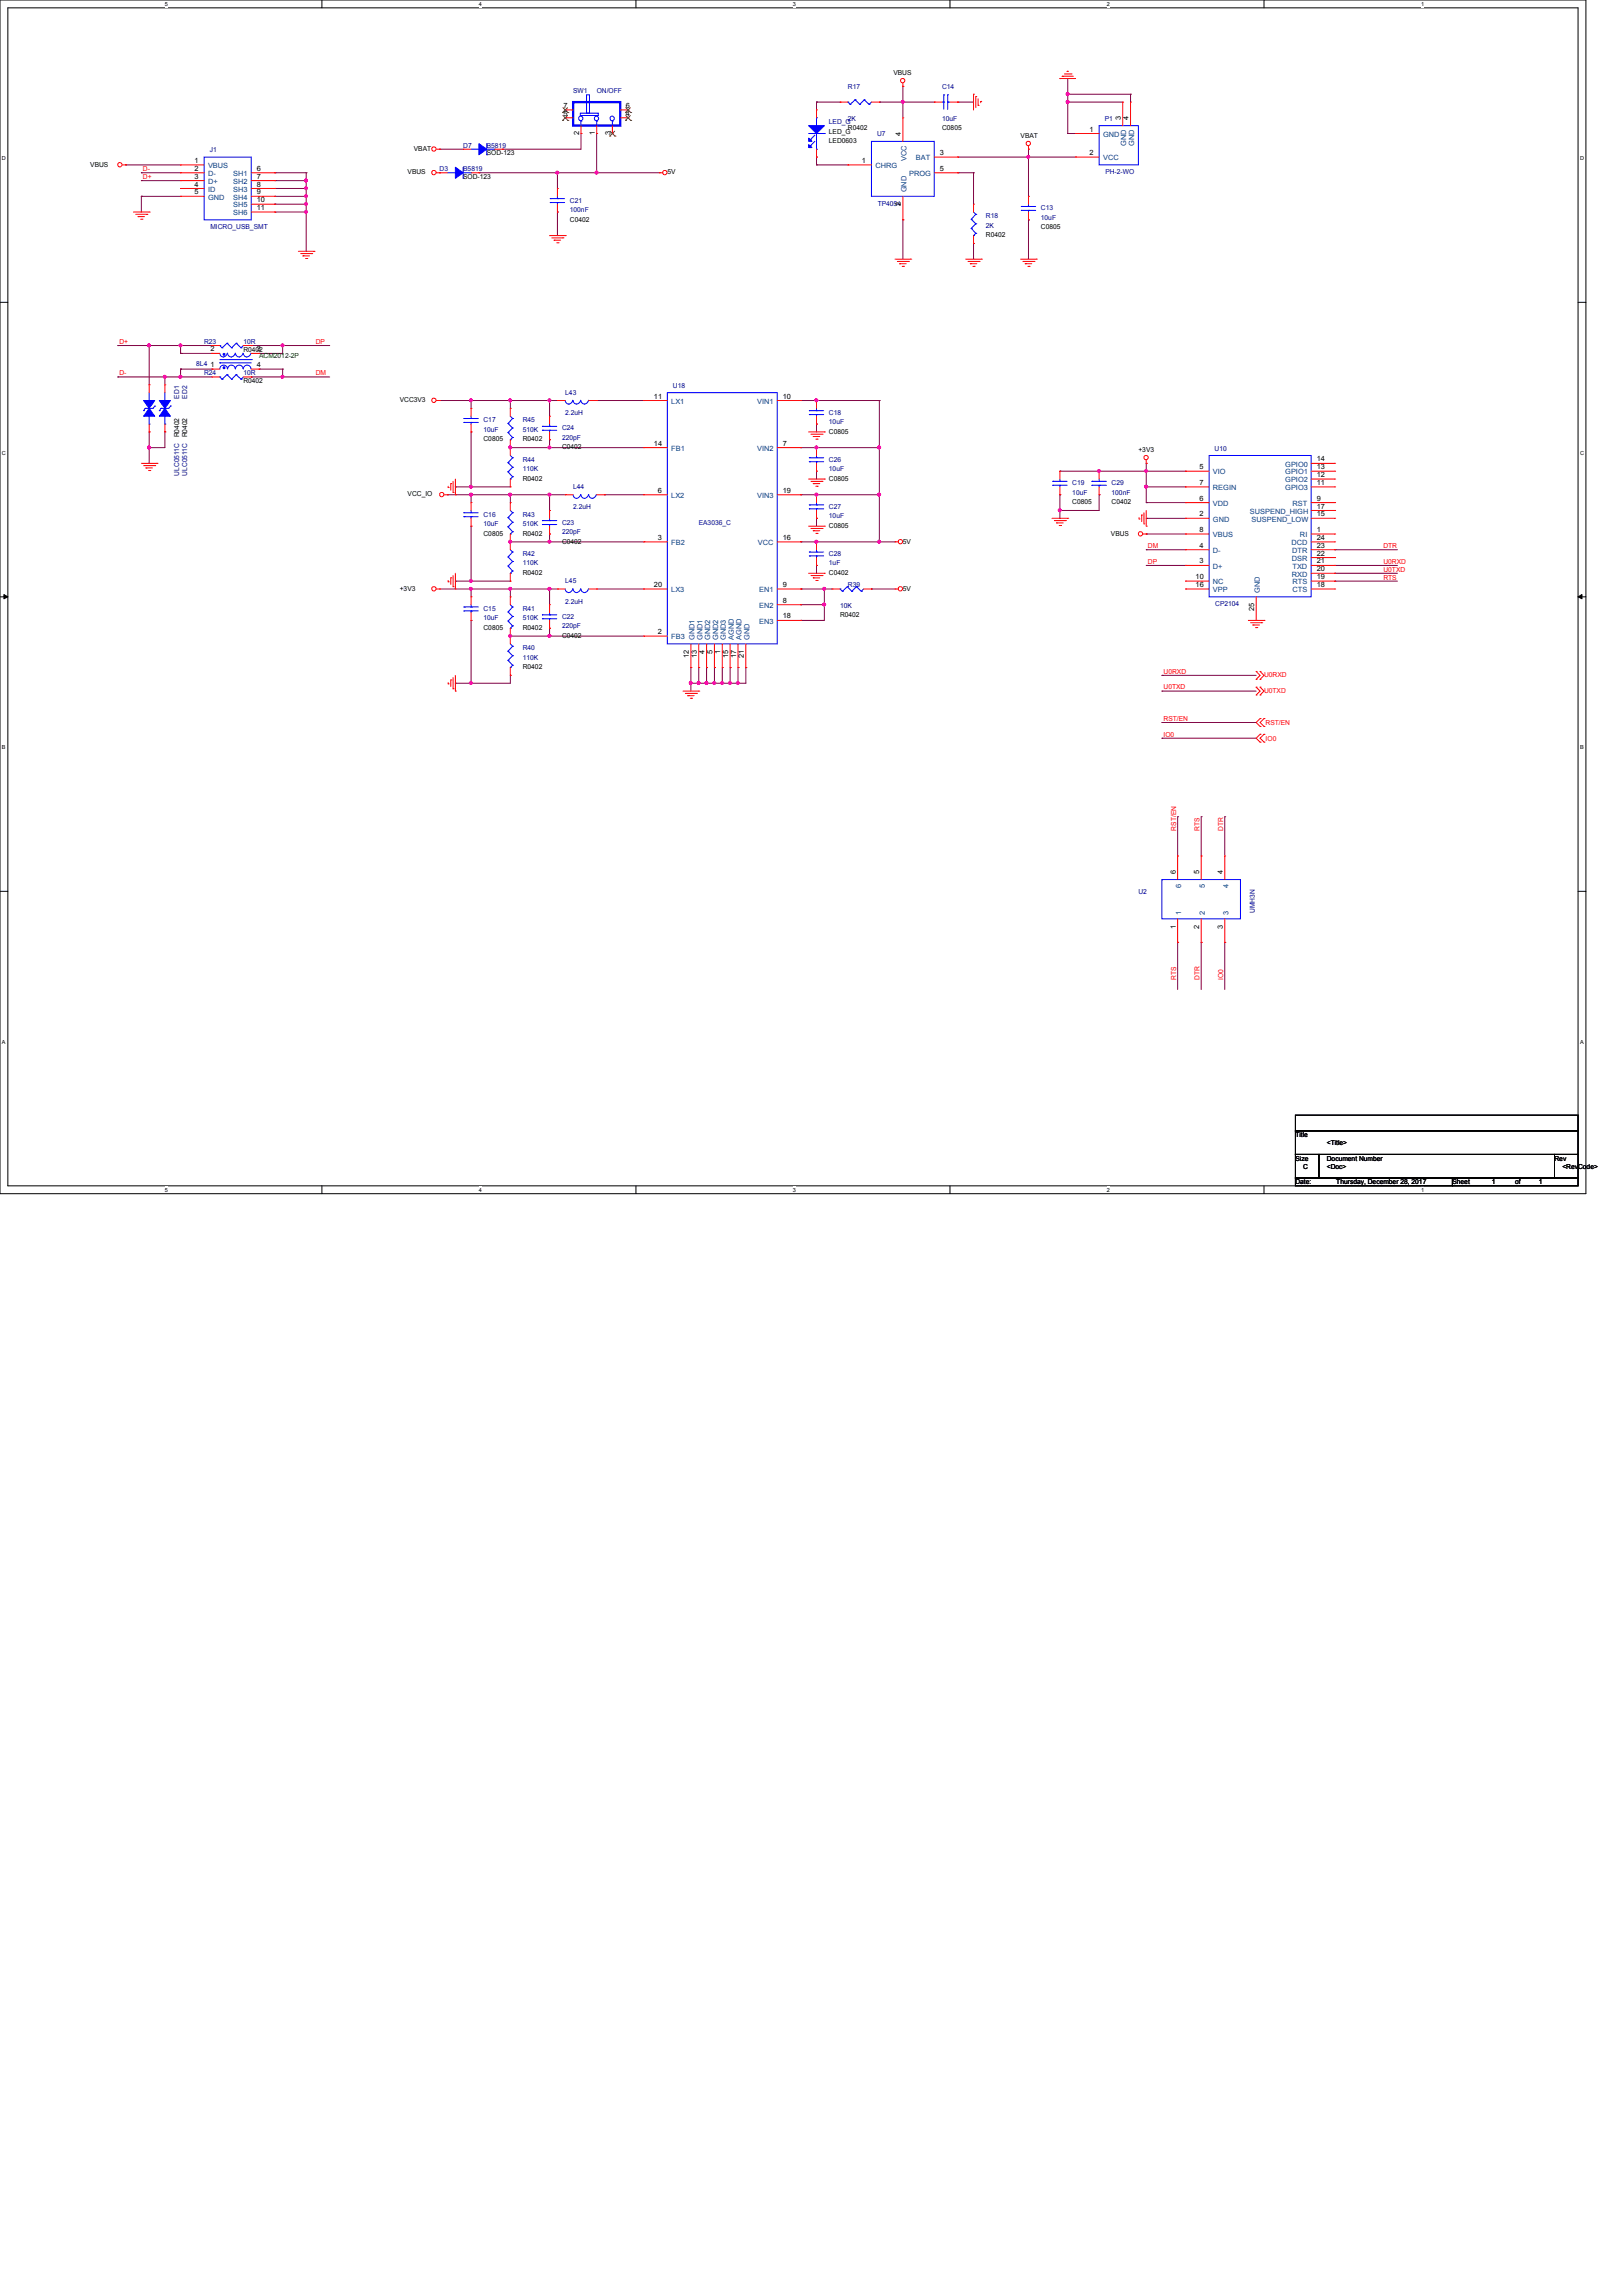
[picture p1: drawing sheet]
<svg xmlns="http://www.w3.org/2000/svg" width="210mm" height="297mm" viewBox="0 0 210 297" stroke-linecap="round" stroke-linejoin="round" font-family="sans-serif">
<defs><g id="words">
<g font-size=".9" fill="#000080">
<text x="74.2" y="12">SW1</text>
<text x="77.2" y="12">ON/OFF</text>
<text x="109.7" y="11.5">R17</text>
<text x="121.9" y="11.5">C14</text>
<text x="107.3" y="16">LED_G</text>
<text x="109.7" y="15.6">2K</text>
<text x="113.5" y="17.7">U7</text>
<text x="121.9" y="15.6">10uF</text>
<text x="143" y="15.6">P1</text>
<text x="27.1" y="19.7">J1</text>
<text x="56.9" y="22.1">D3</text>
<text x="59.9" y="22.1">B5819</text>
<text x="59.9" y="19.1">D7</text>
<text x="63" y="19.1">B5819</text>
<text x="143" y="22.6">PH-2-WO</text>
<text x="27.2" y="29.7">MICRO_USB_SMT</text>
<text x="73.7" y="26.2">C21</text>
<text x="73.7" y="27.4">100nF</text>
<text x="113.6" y="26.6">TP4054</text>
<text x="127.6" y="28.2">R18</text>
<text x="127.6" y="29.5">2K</text>
<text x="134.7" y="27.2">C13</text>
<text x="134.7" y="28.4">10uF</text>
<text x="25.4" y="47.3">8L4</text>
<text x="26.4" y="44.5">R23</text>
<text x="31.5" y="44.5">10R</text>
<text x="23.2" y="51.6" transform="rotate(-90 23.2 51.6)">ED1</text>
<text x="24.2" y="51.6" transform="rotate(-90 24.2 51.6)">ED2</text>
<text x="26.4" y="48.6">R24</text>
<text x="31.5" y="48.6">10R</text>
<text x="73.2" y="51.1">L43</text>
<text x="73.2" y="53.7">2.2uH</text>
<text x="87.1" y="50.2">U18</text>
<text x="107.3" y="53.6">C18</text>
<text x="62.6" y="54.7">C17</text>
<text x="62.6" y="55.9">10uF</text>
<text x="67.6" y="59.7">R44</text>
<text x="67.6" y="54.7">R45</text>
<text x="67.6" y="55.9">510K</text>
<text x="72.7" y="55.7">C24</text>
<text x="72.7" y="56.9">220pF</text>
<text x="107.3" y="59.7">C26</text>
<text x="107.3" y="54.9">10uF</text>
<text x="157.2" y="58.3">U10</text>
<text x="23.2" y="61.6" transform="rotate(-90 23.2 61.6)">ULC0511C</text>
<text x="24.2" y="61.6" transform="rotate(-90 24.2 61.6)">ULC0511C</text>
<text x="67.6" y="61">110K</text>
<text x="74.2" y="63.3">L44</text>
<text x="74.2" y="65.9">2.2uH</text>
<text x="107.3" y="61">10uF</text>
<text x="107.3" y="65.8">C27</text>
<text x="138.8" y="62.8">C19</text>
<text x="138.8" y="64">10uF</text>
<text x="143.8" y="62.8">C29</text>
<text x="143.8" y="64">100nF</text>
<text x="62.6" y="66.8">C16</text>
<text x="62.6" y="68.1">10uF</text>
<text x="67.6" y="66.8">R43</text>
<text x="67.6" y="68.1">510K</text>
<text x="67.6" y="71.9">R42</text>
<text x="72.7" y="67.9">C23</text>
<text x="72.7" y="69.1">220pF</text>
<text x="90.4" y="67.9">EA3036_C</text>
<text x="107.3" y="71.9">C28</text>
<text x="107.3" y="67.1">10uF</text>
<text x="67.6" y="73.2">110K</text>
<text x="73.2" y="75.5">L45</text>
<text x="107.3" y="73.2">1uF</text>
<text x="109.7" y="76">R39</text>
<text x="62.6" y="79">C15</text>
<text x="62.6" y="80.3">10uF</text>
<text x="67.6" y="79">R41</text>
<text x="67.6" y="80.3">510K</text>
<text x="72.7" y="80.1">C22</text>
<text x="72.7" y="81.3">220pF</text>
<text x="73.2" y="78.1">2.2uH</text>
<text x="108.7" y="78.6">10K</text>
<text x="157.3" y="78.4">CP2104</text>
<text x="67.6" y="84.1">R40</text>
<text x="67.6" y="85.3">110K</text>
<text x="147.3" y="115.6">U2</text>
<text x="162.4" y="118.2" transform="rotate(-90 162.4 118.2)">UMH3N</text>
</g>
<g font-size=".9">
<text x="115.6" y="9.7">VBUS</text>
<text x="72.9" y="14">7</text>
<text x="72.9" y="15">5</text>
<text x="74.9" y="17.5" transform="rotate(-90 74.9 17.5)">2</text>
<text x="77" y="17.5" transform="rotate(-90 77 17.5)">1</text>
<text x="79" y="17.5" transform="rotate(-90 79 17.5)">3</text>
<text x="81" y="15">4</text>
<text x="81" y="14">6</text>
<text x="107.3" y="17.3">LED_G</text>
<text x="109.7" y="16.8">R0402</text>
<text x="116.6" y="17.6" transform="rotate(-90 116.6 17.6)">4</text>
<text x="121.9" y="16.8">C0805</text>
<text x="132.1" y="17.9">VBAT</text>
<text x="141" y="17">1</text>
<text x="145" y="15.5" transform="rotate(-90 145 15.5)">3</text>
<text x="146" y="15.5" transform="rotate(-90 146 15.5)">4</text>
<text x="11.7" y="21.5">VBUS</text>
<text x="25.2" y="21.1">1</text>
<text x="25.2" y="22.1">2</text>
<text x="25.2" y="23.1">3</text>
<text x="33.2" y="22.1">6</text>
<text x="33.2" y="23.1">7</text>
<text x="52.7" y="22.6">VBUS</text>
<text x="53.6" y="19.5">VBAT</text>
<text x="59.9" y="23.2">SOD-123</text>
<text x="63" y="20.1">SOD-123</text>
<text x="86.4" y="22.6">5V</text>
<text x="107.3" y="18.5">LED0603</text>
<text x="111.5" y="21.1">1</text>
<text x="121.6" y="20.1">3</text>
<text x="121.6" y="22.1">5</text>
<text x="141" y="20.1">2</text>
<text x="25.2" y="24.1">4</text>
<text x="25.2" y="25.1">5</text>
<text x="33.2" y="24.1">8</text>
<text x="33.2" y="25.1">9</text>
<text x="33.2" y="26.2">10</text>
<text x="33.2" y="27.2">11</text>
<text x="73.7" y="28.7">C0402</text>
<text x="116.6" y="26.7" transform="rotate(-90 116.6 26.7)">2</text>
<text x="134.7" y="29.7">C0805</text>
<text x="127.6" y="30.7">R0402</text>
<text x="27.2" y="47.5">1</text>
<text x="27.2" y="45.5">2</text>
<text x="31.5" y="45.5">R0402</text>
<text x="33.2" y="47.5">4</text>
<text x="33.2" y="45.5">3</text>
<text x="31.5" y="49.6">R0402</text>
<text x="51.7" y="52">VCC3V3</text>
<text x="84.6" y="51.6">11</text>
<text x="101.3" y="51.6">10</text>
<text x="23.2" y="56.6" transform="rotate(-90 23.2 56.6)">R0402</text>
<text x="24.2" y="56.6" transform="rotate(-90 24.2 56.6)">R0402</text>
<text x="62.6" y="57.1">C0805</text>
<text x="67.6" y="57.1">R0402</text>
<text x="72.7" y="58.1">C0402</text>
<text x="84.6" y="57.7">14</text>
<text x="101.3" y="57.7">7</text>
<text x="107.3" y="56.1">C0805</text>
<text x="147.3" y="58.5">+3V3</text>
<text x="170.4" y="59.7">14</text>
<text x="52.7" y="64.2">VCC_IO</text>
<text x="67.6" y="62.2">R0402</text>
<text x="85.1" y="63.8">6</text>
<text x="101.3" y="63.8">19</text>
<text x="107.3" y="62.2">C0805</text>
<text x="138.8" y="65.2">C0805</text>
<text x="143.8" y="65.2">C0402</text>
<text x="155.2" y="60.7">5</text>
<text x="155.2" y="62.7">7</text>
<text x="155.2" y="64.8">6</text>
<text x="170.4" y="60.7">13</text>
<text x="170.4" y="61.7">12</text>
<text x="170.4" y="62.7">11</text>
<text x="170.4" y="64.8">9</text>
<text x="170.4" y="65.8">17</text>
<text x="62.6" y="69.3">C0805</text>
<text x="67.6" y="69.3">R0402</text>
<text x="72.7" y="70.3">C0402</text>
<text x="85.1" y="69.9">3</text>
<text x="101.3" y="69.9">16</text>
<text x="107.3" y="68.3">C0805</text>
<text x="116.8" y="70.3">5V</text>
<text x="143.8" y="69.3">VBUS</text>
<text x="155.2" y="66.8">2</text>
<text x="155.2" y="68.8">8</text>
<text x="155.2" y="70.9">4</text>
<text x="170.4" y="66.8">15</text>
<text x="170.4" y="68.8">1</text>
<text x="170.4" y="69.9">24</text>
<text x="170.4" y="70.9">23</text>
<text x="170.4" y="71.9">22</text>
<text x="51.7" y="76.4">+3V3</text>
<text x="67.6" y="74.4">R0402</text>
<text x="84.6" y="75.9">20</text>
<text x="101.3" y="75.9">9</text>
<text x="101.3" y="78">8</text>
<text x="107.3" y="74.4">C0402</text>
<text x="116.8" y="76.4">5V</text>
<text x="154.7" y="75.9">16</text>
<text x="154.7" y="74.9">10</text>
<text x="155.2" y="72.9">3</text>
<text x="170.4" y="72.9">21</text>
<text x="170.4" y="73.9">20</text>
<text x="170.4" y="74.9">19</text>
<text x="170.4" y="75.9">18</text>
<text x="62.6" y="81.5">C0805</text>
<text x="67.6" y="81.5">R0402</text>
<text x="72.7" y="82.5">C0402</text>
<text x="85.1" y="82">2</text>
<text x="101.3" y="80">18</text>
<text x="108.7" y="79.8">R0402</text>
<text x="162.3" y="79" transform="rotate(-90 162.3 79)">25</text>
<text x="67.6" y="86.6">R0402</text>
<text x="89.2" y="85.1" transform="rotate(-90 89.2 85.1)">12</text>
<text x="90.2" y="85.1" transform="rotate(-90 90.2 85.1)">13</text>
<text x="91.2" y="84.6" transform="rotate(-90 91.2 84.6)">4</text>
<text x="92.2" y="84.6" transform="rotate(-90 92.2 84.6)">5</text>
<text x="93.2" y="84.6" transform="rotate(-90 93.2 84.6)">1</text>
<text x="94.2" y="85.1" transform="rotate(-90 94.2 85.1)">15</text>
<text x="95.2" y="85.1" transform="rotate(-90 95.2 85.1)">17</text>
<text x="96.3" y="85.1" transform="rotate(-90 96.3 85.1)">21</text>
<text x="152.1" y="113.1" transform="rotate(-90 152.1 113.1)">6</text>
<text x="155.2" y="113.1" transform="rotate(-90 155.2 113.1)">5</text>
<text x="158.2" y="113.1" transform="rotate(-90 158.2 113.1)">4</text>
<text x="152.1" y="120.1" transform="rotate(-90 152.1 120.1)">1</text>
<text x="155.2" y="120.1" transform="rotate(-90 155.2 120.1)">2</text>
<text x="158.2" y="120.1" transform="rotate(-90 158.2 120.1)">3</text>
<text x="167.6" y="147.1">Title</text>
<text x="171.7" y="148.1">&lt;Title&gt;</text>
<text x="167.6" y="150.2">Size</text>
<text x="167.6" y="153.2">Date:</text>
<text x="168.7" y="151.2">C</text>
<text x="171.7" y="150.2">Document Number</text>
<text x="171.7" y="151.2">&lt;Doc&gt;</text>
<text x="172.9" y="153.2">Thursday, December 28, 2017</text>
<text x="188" y="153.2">Sheet</text>
<text x="193" y="153.2">1</text>
<text x="196.1" y="153.2">of</text>
<text x="199.1" y="153.2">1</text>
<text x="201.2" y="150.2">Rev</text>
<text x="202.2" y="151.2">&lt;RevCode&gt;</text>
</g>
<g font-size=".9" fill="#004080">
<text x="142.7" y="17.7">GND</text>
<text x="26.9" y="21.8">VBUS</text>
<text x="26.9" y="22.8">D-</text>
<text x="26.9" y="23.8">D+</text>
<text x="30.2" y="22.8">SH1</text>
<text x="30.2" y="23.8">SH2</text>
<text x="113.3" y="21.8">CHRG</text>
<text x="117.3" y="20.8" transform="rotate(-90 117.3 20.8)">VCC</text>
<text x="117.6" y="22.8">PROG</text>
<text x="118.5" y="20.7">BAT</text>
<text x="142.7" y="20.7">VCC</text>
<text x="145.8" y="18.9" transform="rotate(-90 145.8 18.9)">GND</text>
<text x="146.8" y="18.9" transform="rotate(-90 146.8 18.9)">GND</text>
<text x="26.9" y="24.8">ID</text>
<text x="26.9" y="25.8">GND</text>
<text x="30.2" y="24.8">SH3</text>
<text x="30.2" y="25.8">SH4</text>
<text x="30.2" y="26.8">SH5</text>
<text x="30.2" y="27.9">SH6</text>
<text x="117.3" y="24.9" transform="rotate(-90 117.3 24.9)">GND</text>
<text x="86.9" y="52.2">LX1</text>
<text x="98" y="52.2">VIN1</text>
<text x="86.9" y="58.3">FB1</text>
<text x="98" y="58.3">VIN2</text>
<text x="86.9" y="64.4">LX2</text>
<text x="98" y="64.4">VIN3</text>
<text x="157" y="61.4">VIO</text>
<text x="157" y="63.4">REGIN</text>
<text x="157" y="65.4">VDD</text>
<text x="166.3" y="60.4">GPIO0</text>
<text x="166.3" y="61.4">GPIO1</text>
<text x="166.3" y="62.4">GPIO2</text>
<text x="166.3" y="63.4">GPIO3</text>
<text x="167.3" y="65.4">RST</text>
<text x="86.9" y="70.5">FB2</text>
<text x="98.1" y="70.5">VCC</text>
<text x="157" y="67.5">GND</text>
<text x="157" y="69.5">VBUS</text>
<text x="157" y="71.5">D-</text>
<text x="161.8" y="66.5">SUSPEND_HIGH</text>
<text x="162" y="67.5">SUSPEND_LOW</text>
<text x="167.1" y="70.5">DCD</text>
<text x="167.2" y="71.5">DTR</text>
<text x="168.2" y="69.5">RI</text>
<text x="86.9" y="76.6">LX3</text>
<text x="98.3" y="76.6">EN1</text>
<text x="157" y="73.6">D+</text>
<text x="157" y="76.6">VPP</text>
<text x="157" y="75.6">NC</text>
<text x="163" y="76.7" transform="rotate(-90 163 76.7)">GND</text>
<text x="167.2" y="72.6">DSR</text>
<text x="167.2" y="74.6">RXD</text>
<text x="167.3" y="73.6">TXD</text>
<text x="167.3" y="75.6">RTS</text>
<text x="167.3" y="76.6">CTS</text>
<text x="86.9" y="82.7">FB3</text>
<text x="89.9" y="82.8" transform="rotate(-90 89.9 82.8)">GND1</text>
<text x="90.9" y="82.8" transform="rotate(-90 90.9 82.8)">GND1</text>
<text x="91.9" y="82.8" transform="rotate(-90 91.9 82.8)">GND2</text>
<text x="92.9" y="82.8" transform="rotate(-90 92.9 82.8)">GND2</text>
<text x="93.9" y="82.8" transform="rotate(-90 93.9 82.8)">GND3</text>
<text x="95" y="82.8" transform="rotate(-90 95 82.8)">AGND</text>
<text x="96" y="82.8" transform="rotate(-90 96 82.8)">AGND</text>
<text x="97" y="82.8" transform="rotate(-90 97 82.8)">GND</text>
<text x="98.3" y="78.7">EN2</text>
<text x="98.3" y="80.7">EN3</text>
<text x="152.9" y="118.4" transform="rotate(-90 152.9 118.4)">1</text>
<text x="152.9" y="114.9" transform="rotate(-90 152.9 114.9)">6</text>
<text x="155.9" y="118.4" transform="rotate(-90 155.9 118.4)">2</text>
<text x="155.9" y="114.9" transform="rotate(-90 155.9 114.9)">5</text>
<text x="159" y="118.4" transform="rotate(-90 159 118.4)">3</text>
<text x="159" y="114.9" transform="rotate(-90 159 114.9)">4</text>
</g>
<g font-size=".9" fill="#f00">
<text x="18.5" y="23.2">D+</text>
<text x="18.5" y="22.1">D-</text>
<text x="15.5" y="44.5">D+</text>
<text x="40.9" y="44.5">DP</text>
<text x="15.5" y="48.6">D-</text>
<text x="40.9" y="48.6">DM</text>
<text x="148.5" y="70.9">DM</text>
<text x="179" y="70.9">DTR</text>
<text x="148.5" y="72.9">DP</text>
<text x="179" y="74">U0TXD</text>
<text x="179" y="75">RTS</text>
<text x="179" y="72.9">U0RXD</text>
<text x="150.6" y="89.2">U0TXD</text>
<text x="150.6" y="87.2">U0RXD</text>
<text x="163.6" y="89.6">U0TXD</text>
<text x="163.6" y="87.6">U0RXD</text>
<text x="150.6" y="95.3">IO0</text>
<text x="150.6" y="93.3">RST/EN</text>
<text x="163.8" y="93.8">RST/EN</text>
<text x="163.8" y="95.8">IO0</text>
<text x="152.2" y="107.5" transform="rotate(-90 152.2 107.5)">RST/EN</text>
<text x="155.2" y="107.5" transform="rotate(-90 155.2 107.5)">RTS</text>
<text x="158.3" y="107.5" transform="rotate(-90 158.3 107.5)">DTR</text>
<text x="152.2" y="126.8" transform="rotate(-90 152.2 126.8)">RTS</text>
<text x="155.2" y="126.8" transform="rotate(-90 155.2 126.8)">DTR</text>
<text x="158.3" y="126.8" transform="rotate(-90 158.3 126.8)">IO0</text>
</g>
<text font-size=".9" fill="#004000" x="33.5" y="46.3">ACM2012-2P</text>
<g font-size=".7">
<text x="21.3" y=".8">5</text>
<text x="62" y=".8">4</text>
<text x="102.6" y=".8">3</text>
<text x="143.3" y=".8">2</text>
<text x="183.9" y=".8">1</text>
<text x=".3" y="20.7">D</text>
<text x="204.5" y="20.7">D</text>
<text x=".3" y="58.8">C</text>
<text x="204.5" y="58.8">C</text>
<text x=".3" y="96.9">B</text>
<text x="204.5" y="96.9">B</text>
<text x=".3" y="135">A</text>
<text x="204.5" y="135">A</text>
<text x="21.3" y="154.2">5</text>
<text x="62" y="154.2">4</text>
<text x="102.6" y="154.2">3</text>
<text x="143.3" y="154.2">2</text>
<text x="183.9" y="154.2">1</text>
</g>
</g></defs>
<path d="M0 0h205.2v154.4h-205.2zM1 1h203.2v152.4h-203.2z" fill="none" stroke="#000" stroke-width=".13"/>
<g fill="#fff">
<path d="M21.3 .1h.4v.8h-.4z"/>
<path d="M21.3 153.5h.4v.8h-.4z"/>
</g>
<path d="M41.7 0v1M41.7 153.4v1" fill="none" stroke="#000" stroke-width=".13"/>
<g fill="#fff">
<path d="M62 .1h.4v.8h-.4z"/>
<path d="M62 153.5h.4v.8h-.4z"/>
</g>
<path d="M82.3 0v1M82.3 153.4v1" fill="none" stroke="#000" stroke-width=".13"/>
<g fill="#fff">
<path d="M102.6 .1h.4v.8h-.4z"/>
<path d="M102.6 153.5h.4v.8h-.4z"/>
</g>
<path d="M122.9 0v1M122.9 153.4v1" fill="none" stroke="#000" stroke-width=".13"/>
<g fill="#fff">
<path d="M143.3 .1h.3v.8h-.3z"/>
<path d="M143.3 153.5h.3v.8h-.3z"/>
</g>
<path d="M163.6 0v1M163.6 153.4v1" fill="none" stroke="#000" stroke-width=".13"/>
<g fill="#fff">
<path d="M183.9 .1h.4v.8h-.4z"/>
<path d="M183.9 153.5h.4v.8h-.4z"/>
<path d="M.3 20.1h.5v.8h-.5z"/>
<path d="M204.5 20.1h.5v.8h-.5z"/>
<path d="M.3 58.2h.5v.8h-.5z"/>
<path d="M204.5 58.2h.5v.8h-.5z"/>
</g>
<path d="M0 39.1h1M204.2 39.1h1" fill="none" stroke="#000" stroke-width=".13"/>
<g fill="#fff">
<path d="M.3 96.3h.4v.8h-.4z"/>
<path d="M204.5 96.3h.4v.8h-.4z"/>
</g>
<path d="M0 77.2h1M.5 76.9l.5 .3-.5 .3zM204.2 77.2l.5-.3v.6zM204.2 77.2h1" fill="none" stroke="#000" stroke-width=".13"/>
<path d="M.5 76.9l.5 .3-.5 .3zM204.2 77.2l.5-.3v.6z" fill="#000"/>
<g fill="#fff">
<path d="M.3 134.4h.4v.8h-.4z"/>
<path d="M204.5 134.4h.4v.8h-.4z"/>
</g>
<path d="M0 115.3h1M204.2 115.3h1" fill="none" stroke="#000" stroke-width=".13"/>
<path d="M35.6 22.4h.1M35.6 23.4h.1M35.6 22.4h4M35.6 23.4h4M39.6 23.4h.1M39.6 23.4v1" fill="none" stroke="#800040" stroke-width=".13"/>
<path d="M39.5 23.2h.2v.3h-.1h-.1z" fill-rule="evenodd" fill="#f0f"/>
<path d="M39.5 23.2h.2v.3h-.1h-.1z" fill="none" stroke="#f0f" stroke-width=".13"/>
<path d="M35.6 24.4h.1M35.6 24.4h4M39.6 24.4h.1M39.6 24.4v1" fill="none" stroke="#800040" stroke-width=".13"/>
<path d="M39.5 24.2h.2v.3l-.1 .1-.1-.1z" fill-rule="evenodd" fill="#f0f"/>
<path d="M39.5 24.2h.2v.3l-.1 .1-.1-.1z" fill="none" stroke="#f0f" stroke-width=".13"/>
<path d="M35.6 25.4h.1M35.6 25.4h4M39.6 27.4h.1M39.6 27.4v5.1" fill="none" stroke="#800040" stroke-width=".13"/>
<path d="M39.5 27.3h.2v.2l-.1 .1-.1-.1z" fill-rule="evenodd" fill="#f0f"/>
<path d="M39.5 27.3h.2v.2l-.1 .1-.1-.1z" fill="none" stroke="#f0f" stroke-width=".13"/>
<path d="M35.6 26.4h.1M35.6 26.4h4" fill="none" stroke="#800040" stroke-width=".13"/>
<path d="M39.5 26.3h.2v.2l-.1 .1-.1-.1z" fill-rule="evenodd" fill="#f0f"/>
<path d="M39.5 26.3h.2v.2l-.1 .1-.1-.1z" fill="none" stroke="#f0f" stroke-width=".13"/>
<g fill="none" stroke="#800040" stroke-width=".13">
<path d="M116.8 13.2h.1M116.8 13.2v2M18.3 25.4h.1M18.3 23.4h.1M18.3 22.4h.1M18.3 25.4h5.1M18.3 25.4v2M18.3 23.4h5.1M18.3 22.4h5.1M35.6 27.4h.1M35.6 27.4h4M148.3 71.1h.1"/>
<path d="M148.3 73.2h.1M148.3 71.1h5.1M148.3 73.2h5.1M172.7 74.2h.1M172.7 71.1h.1M172.7 75.2h.1M172.7 71.1h8.1M172.7 74.2h8.1M172.7 75.2h8.1"/>
</g>
<path d="M116.7 13h.3v.3l-.2 .1-.1-.1z" fill-rule="evenodd" fill="#f0f"/>
<path d="M116.7 13h.3v.3l-.2 .1-.1-.1z" fill="none" stroke="#f0f" stroke-width=".13"/>
<g fill="none" stroke="#800040" stroke-width=".13">
<path d="M105.7 13.2h.1M105.7 13.2h3M105.7 13.2v1M116.8 13.2h.1M116.8 13.2h4.1M105.7 21.3h.1M105.7 20.3h.1M105.7 21.3h4M105.7 20.3v1M116.8 28.4h.1M116.8 28.4v5.1M124 22.4h.1"/>
<path d="M124 22.4h2M126 22.4h.1M126 22.4v4M133.1 20.3h.1M133.1 20.3h6.1"/>
</g>
<path d="M132.9 20.2h.3v.2l-.1 .1-.2-.1z" fill-rule="evenodd" fill="#f0f"/>
<path d="M132.9 20.2h.3v.2l-.1 .1-.2-.1z" fill="none" stroke="#f0f" stroke-width=".13"/>
<path d="M124 13.2h.1M124 13.2h2M138.2 17.3h.1M138.2 13.2h.1M138.2 17.3h1M138.2 13.2v4.1M126 31.5h.1M126 31.5v2M133.1 20.3h.1M133.1 28.4h.1M133.1 20.3v5.1M133.1 28.4v5.1" fill="none" stroke="#800040" stroke-width=".13"/>
<path d="M138 13h.3v.3l-.2 .1-.1-.1z" fill-rule="evenodd" fill="#f0f"/>
<path d="M138 13h.3v.3l-.2 .1-.1-.1z" fill="none" stroke="#f0f" stroke-width=".13"/>
<g fill="none" stroke="#800040" stroke-width=".13">
<path d="M113.8 13.2h.1M116.8 11.2h.1M116.8 11.2v2h-3M133.1 19.3h.1M133.1 19.3v1h-9.1M138.2 13.2h.1M138.2 12.2h.1M138.2 13.2h7.1M138.2 12.2v1M138.2 12.2h8.1M146.3 12.2h.1M146.3 12.2v1"/>
<path d="M124 20.3h.1M152.4 105.7h.1M152.4 105.7v5M155.4 105.7h.1M155.4 105.7v5M158.5 105.7h.1M158.5 105.7v5M152.4 121.9h.1M152.4 121.9v6.1M155.4 121.9h.1M155.4 121.9v6.1M158.5 121.9h.1"/>
<path d="M158.5 121.9v6.1"/>
</g>
<path d="M138 12h.3v.3l-.2 .1-.1-.1z" fill-rule="evenodd" fill="#f0f"/>
<path d="M138 12h.3v.3l-.2 .1-.1-.1z" fill="none" stroke="#f0f" stroke-width=".13"/>
<g fill="none" stroke="#800040" stroke-width=".13">
<path d="M138.2 10.2h.1M138.2 10.2v2M148.3 59.9h.1M148.3 59.9v1.1M148.3 69.1h.1M148.3 67.1h.1M148.3 65h.1M148.3 63h.1M148.3 69.1h5.1M148.3 67.1h5.1M148.3 65h5.1M148.3 63h5.1"/>
<path d="M172.7 73.2h.1M172.7 73.2h8.1"/>
</g>
<path d="M148.2 62.8h.2v.3l-.1 .1-.1-.1z" fill-rule="evenodd" fill="#f0f"/>
<path d="M148.2 62.8h.2v.3l-.1 .1-.1-.1z" fill="none" stroke="#f0f" stroke-width=".13"/>
<path d="M148.3 63h.1M148.3 61h.1M148.3 61v4M148.3 61h5.1" fill="none" stroke="#800040" stroke-width=".13"/>
<path d="M148.2 60.8h.2v.3h-.1h-.1z" fill-rule="evenodd" fill="#f0f"/>
<path d="M148.2 60.8h.2v.3h-.1h-.1z" fill="none" stroke="#f0f" stroke-width=".13"/>
<path d="M142.2 61h.1M142.2 61h6.1" fill="none" stroke="#800040" stroke-width=".13"/>
<path d="M142.1 60.8h.3v.3h-.2h-.1z" fill-rule="evenodd" fill="#f0f"/>
<path d="M142.1 60.8h.3v.3h-.2h-.1z" fill="none" stroke="#f0f" stroke-width=".13"/>
<path d="M137.2 64h.1M137.2 66h.1M137.2 64v2M142.2 64h.1M142.2 64v2h-5" fill="none" stroke="#800040" stroke-width=".13"/>
<path d="M137 65.9h.3v.2l-.2 .1-.1-.1z" fill-rule="evenodd" fill="#f0f"/>
<path d="M137 65.9h.3v.2l-.2 .1-.1-.1z" fill="none" stroke="#f0f" stroke-width=".13"/>
<path d="M75.2 17.3h.1M75.2 17.3v2M72.1 22.4h.1M72.1 22.4v2M137.2 66h.1M137.2 66v1.1" fill="none" stroke="#800040" stroke-width=".13"/>
<path d="M72 22.2h.2v.2l-.1 .1-.1-.1z" fill-rule="evenodd" fill="#f0f"/>
<path d="M72 22.2h.2v.2l-.1 .1-.1-.1z" fill="none" stroke="#f0f" stroke-width=".13"/>
<path d="M56.9 19.3h.1M56.9 19.3h3M65 19.3h.1M65 19.3h10.2M39.6 26.4h.1M39.6 25.4h.1M39.6 25.4v2M72.1 27.4h.1M72.1 27.4v3.1" fill="none" stroke="#800040" stroke-width=".13"/>
<path d="M39.5 25.2h.2v.3l-.1 .1-.1-.1z" fill-rule="evenodd" fill="#f0f"/>
<path d="M39.5 25.2h.2v.3l-.1 .1-.1-.1z" fill="none" stroke="#f0f" stroke-width=".13"/>
<g fill="none" stroke="#800040" stroke-width=".13">
<path d="M77.2 17.3h.1M77.2 17.3v5.1h-5.1M16.3 21.3h.1M16.3 21.3h7.1M39.6 22.4h.1M39.6 22.4v1M72.1 22.4h.1M66 76.2h.1M66 76.2h5.1M66 76.2v1M71.1 76.2h.1M71.1 76.2v2"/>
<path d="M77.2 76.2h.1M77.2 76.2h6.1"/>
</g>
<path d="M71 76h.2v.3l-.1 .1-.1-.1z" fill-rule="evenodd" fill="#f0f"/>
<path d="M71 76h.2v.3l-.1 .1-.1-.1z" fill="none" stroke="#f0f" stroke-width=".13"/>
<path d="M71.1 76.2h.1M71.1 76.2h1M71.1 82.3h.1M71.1 82.3h12.2" fill="none" stroke="#800040" stroke-width=".13"/>
<path d="M71 82.1h.2v.3l-.1 .1-.1-.1z" fill-rule="evenodd" fill="#f0f"/>
<path d="M71 82.1h.2v.3l-.1 .1-.1-.1z" fill="none" stroke="#f0f" stroke-width=".13"/>
<path d="M66 82.3h.1M71.1 81.3h.1M71.1 81.3v1h-5.1" fill="none" stroke="#800040" stroke-width=".13"/>
<path d="M65.9 82.1h.3v.3l-.2 .1-.1-.1z" fill-rule="evenodd" fill="#f0f"/>
<path d="M65.9 82.1h.3v.3l-.2 .1-.1-.1z" fill="none" stroke="#f0f" stroke-width=".13"/>
<path d="M61 76.2h.1M61 76.2v1" fill="none" stroke="#800040" stroke-width=".13"/>
<path d="M60.8 76h.3v.3l-.2 .1-.1-.1z" fill-rule="evenodd" fill="#f0f"/>
<path d="M60.8 76h.3v.3l-.2 .1-.1-.1z" fill="none" stroke="#f0f" stroke-width=".13"/>
<path d="M61 76.2h.1M61 76.2h5" fill="none" stroke="#800040" stroke-width=".13"/>
<path d="M65.9 76h.3v.3l-.2 .1-.1-.1z" fill-rule="evenodd" fill="#f0f"/>
<path d="M65.9 76h.3v.3l-.2 .1-.1-.1z" fill="none" stroke="#f0f" stroke-width=".13"/>
<path d="M66 64h.1M66 64v1M66 64h5.1M71.1 64h.1M71.1 64v2" fill="none" stroke="#800040" stroke-width=".13"/>
<path d="M71 63.8h.2v.3l-.1 .1-.1-.1z" fill-rule="evenodd" fill="#f0f"/>
<path d="M71 63.8h.2v.3l-.1 .1-.1-.1z" fill="none" stroke="#f0f" stroke-width=".13"/>
<path d="M71.1 64h.1M71.1 70.1h.1M71.1 64h2.1M71.1 70.1h12.2" fill="none" stroke="#800040" stroke-width=".13"/>
<path d="M71 69.9h.2v.3l-.1 .1-.1-.1z" fill-rule="evenodd" fill="#f0f"/>
<path d="M71 69.9h.2v.3l-.1 .1-.1-.1z" fill="none" stroke="#f0f" stroke-width=".13"/>
<path d="M66 70.1h.1M71.1 69.1h.1M71.1 69.1v1h-5.1" fill="none" stroke="#800040" stroke-width=".13"/>
<path d="M65.9 69.9h.3v.3l-.2 .1-.1-.1z" fill-rule="evenodd" fill="#f0f"/>
<path d="M65.9 69.9h.3v.3l-.2 .1-.1-.1z" fill="none" stroke="#f0f" stroke-width=".13"/>
<path d="M61 64h.1M61 64v1M61 64h5" fill="none" stroke="#800040" stroke-width=".13"/>
<path d="M65.9 63.8h.3v.3l-.2 .1-.1-.1z" fill-rule="evenodd" fill="#f0f"/>
<path d="M65.9 63.8h.3v.3l-.2 .1-.1-.1z" fill="none" stroke="#f0f" stroke-width=".13"/>
<path d="M60.8 63.8h.3v.3l-.2 .1-.1-.1z" fill-rule="evenodd" fill="#f0f"/>
<path d="M60.8 63.8h.3v.3l-.2 .1-.1-.1z" fill="none" stroke="#f0f" stroke-width=".13"/>
<path d="M66 51.8h.1M66 51.8v1M66 51.8h5.1M71.1 51.8h.1M71.1 51.8v2M57.9 64h.1M57.9 64h3.1" fill="none" stroke="#800040" stroke-width=".13"/>
<path d="M71 51.7h.2v.2l-.1 .1-.1-.1z" fill-rule="evenodd" fill="#f0f"/>
<path d="M71 51.7h.2v.2l-.1 .1-.1-.1z" fill="none" stroke="#f0f" stroke-width=".13"/>
<path d="M71.1 51.8h.1M71.1 57.9h.1M71.1 51.8h1M71.1 57.9h12.2" fill="none" stroke="#800040" stroke-width=".13"/>
<path d="M71 57.8h.2v.2l-.1 .1-.1-.1z" fill-rule="evenodd" fill="#f0f"/>
<path d="M71 57.8h.2v.2l-.1 .1-.1-.1z" fill="none" stroke="#f0f" stroke-width=".13"/>
<path d="M66 57.9h.1M71.1 56.9h.1M71.1 56.9v1h-5.1" fill="none" stroke="#800040" stroke-width=".13"/>
<path d="M65.9 57.8h.3v.2l-.2 .1-.1-.1z" fill-rule="evenodd" fill="#f0f"/>
<path d="M65.9 57.8h.3v.2l-.2 .1-.1-.1z" fill="none" stroke="#f0f" stroke-width=".13"/>
<path d="M61 51.8h.1M61 51.8v1" fill="none" stroke="#800040" stroke-width=".13"/>
<path d="M60.8 51.7h.3v.2l-.2 .1-.1-.1z" fill-rule="evenodd" fill="#f0f"/>
<path d="M60.8 51.7h.3v.2l-.2 .1-.1-.1z" fill="none" stroke="#f0f" stroke-width=".13"/>
<path d="M61 51.8h.1M61 51.8h5" fill="none" stroke="#800040" stroke-width=".13"/>
<path d="M65.9 51.7h.3v.2l-.2 .1-.1-.1z" fill-rule="evenodd" fill="#f0f"/>
<path d="M65.9 51.7h.3v.2l-.2 .1-.1-.1z" fill="none" stroke="#f0f" stroke-width=".13"/>
<path d="M77.2 51.8h.1M77.2 51.8h6.1M61 68.1h.1M61 75.2h.1M61 68.1v7.1M61 75.2h5M78.2 64h.1M78.2 64h5.1" fill="none" stroke="#800040" stroke-width=".13"/>
<path d="M60.8 75h.3v.3l-.2 .1-.1-.1z" fill-rule="evenodd" fill="#f0f"/>
<path d="M60.8 75h.3v.3l-.2 .1-.1-.1z" fill="none" stroke="#f0f" stroke-width=".13"/>
<path d="M61 55.9h.1M61 55.9v7.1" fill="none" stroke="#800040" stroke-width=".13"/>
<path d="M60.8 62.8h.3v.3l-.2 .1-.1-.1z" fill-rule="evenodd" fill="#f0f"/>
<path d="M60.8 62.8h.3v.3l-.2 .1-.1-.1z" fill="none" stroke="#f0f" stroke-width=".13"/>
<path d="M61 63h.1M61 63h5M61 80.3h.1M61 88.4h.1M61 80.3v8.1M61 88.4h5" fill="none" stroke="#800040" stroke-width=".13"/>
<path d="M60.8 88.2h.3v.3l-.2 .1-.1-.1z" fill-rule="evenodd" fill="#f0f"/>
<path d="M60.8 88.2h.3v.3l-.2 .1-.1-.1z" fill="none" stroke="#f0f" stroke-width=".13"/>
<path d="M66 87.4h.1M66 87.4v1M89.4 88.4h.1M89.4 88.4v1M92.5 88.4h.1M93.5 86.4h.1M93.5 86.4v2h-1" fill="none" stroke="#800040" stroke-width=".13"/>
<path d="M92.3 88.2h.3v.3l-.2 .1-.1-.1z" fill-rule="evenodd" fill="#f0f"/>
<path d="M92.3 88.2h.3v.3l-.2 .1-.1-.1z" fill="none" stroke="#f0f" stroke-width=".13"/>
<path d="M89.4 86.4h.1M89.4 88.4h.1M89.4 86.4v2M90.4 86.4h.1M90.4 86.4v2h-1" fill="none" stroke="#800040" stroke-width=".13"/>
<path d="M89.2 88.2h.3v.3l-.1 .1-.2-.1z" fill-rule="evenodd" fill="#f0f"/>
<path d="M89.2 88.2h.3v.3l-.1 .1-.2-.1z" fill="none" stroke="#f0f" stroke-width=".13"/>
<path d="M90.4 88.4h.1M91.4 86.4h.1M91.4 86.4v2h-1" fill="none" stroke="#800040" stroke-width=".13"/>
<path d="M90.3 88.2h.2v.3l-.1 .1-.1-.1z" fill-rule="evenodd" fill="#f0f"/>
<path d="M90.3 88.2h.2v.3l-.1 .1-.1-.1z" fill="none" stroke="#f0f" stroke-width=".13"/>
<path d="M91.4 88.4h.1M92.5 86.4h.1M92.5 86.4v2h-1.1" fill="none" stroke="#800040" stroke-width=".13"/>
<path d="M91.3 88.2h.3v.3l-.2 .1-.1-.1z" fill-rule="evenodd" fill="#f0f"/>
<path d="M91.3 88.2h.3v.3l-.2 .1-.1-.1z" fill="none" stroke="#f0f" stroke-width=".13"/>
<path d="M95.5 88.4h.1M96.5 86.4h.1M96.5 86.4v2h-1" fill="none" stroke="#800040" stroke-width=".13"/>
<path d="M95.3 88.2h.3v.3l-.1 .1-.2-.1z" fill-rule="evenodd" fill="#f0f"/>
<path d="M95.3 88.2h.3v.3l-.1 .1-.2-.1z" fill="none" stroke="#f0f" stroke-width=".13"/>
<path d="M106.7 76.2h.1M106.7 76.2h1M94.5 86.4h.1M94.5 86.4v2M95.5 86.4h.1M95.5 86.4v2" fill="none" stroke="#800040" stroke-width=".13"/>
<path d="M106.5 76h.3v.3l-.2 .1-.1-.1z" fill-rule="evenodd" fill="#f0f"/>
<path d="M106.5 76h.3v.3l-.2 .1-.1-.1z" fill="none" stroke="#f0f" stroke-width=".13"/>
<path d="M103.6 78.2h.1M103.6 78.2h3.1M106.7 78.2h.1M106.7 78.2v2.1" fill="none" stroke="#800040" stroke-width=".13"/>
<path d="M106.5 78.1h.3v.2l-.2 .1-.1-.1z" fill-rule="evenodd" fill="#f0f"/>
<path d="M106.5 78.1h.3v.2l-.2 .1-.1-.1z" fill="none" stroke="#f0f" stroke-width=".13"/>
<path d="M105.7 51.8h.1M105.7 51.8h8.1M103.6 80.3h.1M103.6 80.3h3.1" fill="none" stroke="#800040" stroke-width=".13"/>
<path d="M105.5 51.7h.3v.2l-.2 .1-.1-.1z" fill-rule="evenodd" fill="#f0f"/>
<path d="M105.5 51.7h.3v.2l-.2 .1-.1-.1z" fill="none" stroke="#f0f" stroke-width=".13"/>
<path d="M113.8 51.8h.1M113.8 51.8v6.1M113.8 70.1h.1M113.8 70.1h2" fill="none" stroke="#800040" stroke-width=".13"/>
<path d="M113.6 69.9h.3v.3l-.2 .1-.1-.1z" fill-rule="evenodd" fill="#f0f"/>
<path d="M113.6 69.9h.3v.3l-.2 .1-.1-.1z" fill="none" stroke="#f0f" stroke-width=".13"/>
<path d="M105.7 64h.1M105.7 64h8.1" fill="none" stroke="#800040" stroke-width=".13"/>
<path d="M105.5 63.8h.3v.3l-.2 .1-.1-.1z" fill-rule="evenodd" fill="#f0f"/>
<path d="M105.5 63.8h.3v.3l-.2 .1-.1-.1z" fill="none" stroke="#f0f" stroke-width=".13"/>
<path d="M105.7 57.9h.1M105.7 57.9h8.1" fill="none" stroke="#800040" stroke-width=".13"/>
<path d="M105.5 57.8h.3v.2l-.2 .1-.1-.1z" fill-rule="evenodd" fill="#f0f"/>
<path d="M105.5 57.8h.3v.2l-.2 .1-.1-.1z" fill="none" stroke="#f0f" stroke-width=".13"/>
<path d="M113.8 57.9h.1M113.8 57.9v6.1" fill="none" stroke="#800040" stroke-width=".13"/>
<path d="M113.6 57.8h.3v.2l-.2 .1-.1-.1z" fill-rule="evenodd" fill="#f0f"/>
<path d="M113.6 57.8h.3v.2l-.2 .1-.1-.1z" fill="none" stroke="#f0f" stroke-width=".13"/>
<path d="M105.7 54.9h.1M105.7 54.9v1M105.7 61h.1M105.7 67.1h.1M105.7 73.2h.1M105.7 61v1M105.7 67.1v1M105.7 73.2v1M113.8 64h.1M113.8 64v6.1" fill="none" stroke="#800040" stroke-width=".13"/>
<path d="M113.6 63.8h.3v.3l-.2 .1-.1-.1z" fill-rule="evenodd" fill="#f0f"/>
<path d="M113.6 63.8h.3v.3l-.2 .1-.1-.1z" fill="none" stroke="#f0f" stroke-width=".13"/>
<path d="M77.2 22.4h.1M77.2 22.4h8.1" fill="none" stroke="#800040" stroke-width=".13"/>
<path d="M77.1 22.2h.2v.2l-.1 .1-.1-.1z" fill-rule="evenodd" fill="#f0f"/>
<path d="M77.1 22.2h.2v.2l-.1 .1-.1-.1z" fill="none" stroke="#f0f" stroke-width=".13"/>
<path d="M62 22.4h.1M62 22.4h10.1M23.4 44.7h.1M23.4 44.7h4M56.9 51.8h.1M56.9 51.8h4.1M56.9 76.2h.1M56.9 76.2h4.1M112.8 76.2h.1M112.8 76.2h3" fill="none" stroke="#800040" stroke-width=".13"/>
<path d="M23.2 44.5h.3v.3l-.2 .1-.1-.1z" fill-rule="evenodd" fill="#f0f"/>
<path d="M23.2 44.5h.3v.3l-.2 .1-.1-.1z" fill="none" stroke="#f0f" stroke-width=".13"/>
<path d="M36.6 48.8h.1M36.6 48.8h6.1" fill="none" stroke="#800040" stroke-width=".13"/>
<path d="M36.4 48.6h.3v.3h-.2h-.1z" fill-rule="evenodd" fill="#f0f"/>
<path d="M36.4 48.6h.3v.3h-.2h-.1z" fill="none" stroke="#f0f" stroke-width=".13"/>
<path d="M36.6 44.7h.1M36.6 44.7h6.1" fill="none" stroke="#800040" stroke-width=".13"/>
<path d="M36.4 44.5h.3v.3l-.2 .1-.1-.1z" fill-rule="evenodd" fill="#f0f"/>
<path d="M36.4 44.5h.3v.3l-.2 .1-.1-.1z" fill="none" stroke="#f0f" stroke-width=".13"/>
<g fill="none" stroke="#800040" stroke-width=".13">
<path d="M23.4 45.7h.1M23.4 47.8h.1M23.4 48.8h.1M23.4 45.7h4M23.4 47.8h4M23.4 48.8h4M32.5 44.7h.1M32.5 44.7h4.1M33.5 45.7h.1M33.5 47.8h.1M33.5 47.8h3.1M36.6 44.7h.1"/>
<path d="M36.6 47.8h.1M36.6 44.7v1h-3.1M36.6 47.8v1"/>
</g>
<path d="M23.2 48.6h.3v.3h-.2h-.1z" fill-rule="evenodd" fill="#f0f"/>
<path d="M23.2 48.6h.3v.3h-.2h-.1z" fill="none" stroke="#f0f" stroke-width=".13"/>
<path d="M19.3 44.7h.1M19.3 44.7h4.1M23.4 44.7h.1M23.4 44.7v1M32.5 48.8h.1M32.5 48.8h4.1" fill="none" stroke="#800040" stroke-width=".13"/>
<path d="M19.1 44.5h.3v.3l-.1 .1-.2-.1z" fill-rule="evenodd" fill="#f0f"/>
<path d="M19.1 44.5h.3v.3l-.1 .1-.2-.1z" fill="none" stroke="#f0f" stroke-width=".13"/>
<path d="M21.3 48.8h.1M23.4 47.8h.1M23.4 47.8v1h-2.1" fill="none" stroke="#800040" stroke-width=".13"/>
<path d="M21.2 48.6h.2v.3h-.1h-.1z" fill-rule="evenodd" fill="#f0f"/>
<path d="M21.2 48.6h.2v.3h-.1h-.1z" fill="none" stroke="#f0f" stroke-width=".13"/>
<g fill="none" stroke="#800040" stroke-width=".13">
<path d="M15.2 48.8h.1M15.2 44.7h.1M15.2 48.8h6.1M15.2 44.7h4.1M19.3 44.7h.1M19.3 55.9h.1M19.3 57.9h.1M19.3 44.7v5.1M19.3 55.9v2M21.3 48.8h.1M21.3 55.9h.1M21.3 48.8v1"/>
<path d="M21.3 55.9v2h-2"/>
</g>
<path d="M19.1 57.8h.3v.2l-.1 .1-.2-.1z" fill-rule="evenodd" fill="#f0f"/>
<path d="M19.1 57.8h.3v.2l-.1 .1-.2-.1z" fill="none" stroke="#f0f" stroke-width=".13"/>
<path d="M19.3 57.9h.1M19.3 57.9v2M105.7 70.1h.1M105.7 70.1h8.1" fill="none" stroke="#800040" stroke-width=".13"/>
<path d="M105.5 69.9h.3v.3l-.2 .1-.1-.1z" fill-rule="evenodd" fill="#f0f"/>
<path d="M105.5 69.9h.3v.3l-.2 .1-.1-.1z" fill="none" stroke="#f0f" stroke-width=".13"/>
<path d="M94.5 88.4h.1M94.5 88.4h1" fill="none" stroke="#800040" stroke-width=".13"/>
<path d="M94.3 88.2h.3v.3l-.2 .1-.1-.1z" fill-rule="evenodd" fill="#f0f"/>
<path d="M94.3 88.2h.3v.3l-.2 .1-.1-.1z" fill="none" stroke="#f0f" stroke-width=".13"/>
<path d="M58.9 75.2h.1M58.9 63h.1M58.9 75.2h2.1M58.9 63h2.1M103.6 76.2h.1M103.6 76.2h3.1M106.7 76.2h.1M106.7 76.2v2M93.5 88.4h.1M93.5 88.4h1" fill="none" stroke="#800040" stroke-width=".13"/>
<path d="M93.3 88.2h.3v.3l-.2 .1-.1-.1z" fill-rule="evenodd" fill="#f0f"/>
<path d="M93.3 88.2h.3v.3l-.2 .1-.1-.1z" fill="none" stroke="#f0f" stroke-width=".13"/>
<g fill="none" stroke="#800040" stroke-width=".13">
<path d="M103.6 51.8h.1M103.6 57.9h.1M103.6 51.8h2.1M103.6 57.9h2.1M103.6 70.1h.1M103.6 64h.1M103.6 70.1h2.1M103.6 64h2.1M137.2 61h.1M137.2 61h5M58.9 88.4h.1M58.9 88.4h2.1"/>
<path d="M150.4 95.5h.1M150.4 93.5h.1M150.4 89.4h.1M150.4 87.4h.1M150.4 95.5h12.2M150.4 93.5h12.2M150.4 89.4h12.2M150.4 87.4h12.2"/>
</g>
<g fill="none" stroke="#f00" stroke-width=".13">
<path d="M56.5 19.3h.4M56.9 19.3h.1M116.8 11.2h.1M116.8 10.8v.4M126 12.2h.1M126 12.2v2M126.3 12.5h.1M126.3 12.5v1.4M126.6 13.6h.1M126.6 12.8v.8M126.9 13.1h.1M126.9 13.1v.2"/>
<path d="M133.1 19.3h.1M133.1 18.9v.4M137.2 10.2h.1M137.2 10.2h2M137.5 9.9h.1M137.5 9.9h1.4M137.8 9.6h.8M138.1 9.2h.1M138.1 9.2h.2M138.6 9.6h.1M15.8 21.3h.5M16.3 21.3h.1"/>
<path d="M17.3 27.4h2M17.6 27.7h1.4M17.9 28h.1M17.9 28h.8M18.2 28.4h.2M18.4 28.4h.1M19 27.7h.1M19.3 27.4h.1M38.6 32.5h2M38.9 32.8h1.4M39.2 33.1h.1M39.2 33.1h.8"/>
<path d="M39.5 33.4h.2M39.7 33.4h.1M40.3 32.8h.1M40.6 32.5h.1M56.5 22.4h.4M56.9 22.4h.1M71.1 30.5h2.1M71.4 30.8h1.5M71.7 31.1h.1M71.7 31.1h.9M72.1 31.4h.1M72.2 31.4h.1"/>
<path d="M72.9 30.8h.1M73.2 30.5h.1M85.3 22.4h.1M85.3 22.4h.5M115.8 33.5h2.1M116.1 33.8h1.5M116.4 34.1h.1M116.4 34.1h.9M116.8 34.5h.1M116.9 34.5h.1M117.6 33.8h.1M117.9 33.5h.1"/>
<path d="M125 33.5h2M125.3 33.8h1.4M125.6 34.1h.1M125.6 34.1h.8M125.9 34.5h.2M126.1 34.5h.1M126.7 33.8h.1M127 33.5h.1M132.1 33.5h2M132.4 33.8h1.4M132.7 34.1h.1M132.7 34.1h.8"/>
<path d="M133 34.5h.2M133.2 34.5h.1M133.8 33.8h.1M134.1 33.5h.1M18.3 59.9h2M20.3 59.9h.1M56.5 51.8h.4M56.9 51.8h.1M71.1 56.9h.1M71.1 53.8h.1M71.1 53.8v1.1M71.1 55.9v1"/>
<path d="M104.6 55.9h2.1M104.9 56.2h1.5M105.2 56.5h.1M105.2 56.5h.9M105.6 56.8h.1M105.7 56.8h.1M106.4 56.2h.1M106.7 55.9h.1M148.3 59.9h.1M148.3 59.5v.4M18.6 60.2h1.4M18.9 60.5h.1"/>
<path d="M18.9 60.5h.8M19.2 60.9h.2M19.4 60.9h.1M20 60.2h.1M56.5 76.2h.4M56.9 76.2h.1M57.5 64h.4M57.9 64h.1M58 75.3h.1M58 63.1h.1M58 62.9v.2M58 75.1v.2"/>
<path d="M58.3 74.8h.1M58.3 62.6h.1M58.3 62.6v.8M58.3 74.8v.8M58.6 75.9h.1M58.6 63.7h.1M58.6 62.3v1.4M58.6 74.5v1.4M58.9 76.2h.1M58.9 64h.1M58.9 62v2M58.9 74.2v2"/>
<path d="M61 77.2h.1M61 77.2v1M61 79.2v1.1M66 65h.1M66 70.1h.1M66 77.2h.1M66 65v1M66 69.1v1M66 77.2v1M104.6 74.2h2.1M104.6 68.1h2.1M104.6 62h2.1"/>
<path d="M104.9 74.5h1.5M104.9 68.4h1.5M104.9 62.3h1.5M105.2 74.8h.1M105.2 68.7h.1M105.2 62.6h.1M105.2 74.8h.9M105.2 68.7h.9M105.2 62.6h.9M105.6 75.1h.1M105.6 69h.1M105.6 62.9h.1"/>
<path d="M105.7 75.1h.1M105.7 69h.1M105.7 62.9h.1M106.4 74.5h.1M106.4 68.4h.1M106.4 62.3h.1M106.7 74.2h.1M106.7 68.1h.1M106.7 62h.1M115.8 76.2h.1M115.8 70.1h.1M115.8 76.2h.4"/>
<path d="M115.8 70.1h.4M136.1 67.1h2.1M136.4 67.4h1.5M136.7 67.6h.1M136.7 67.6h.9M137.1 68h.1M137.2 68h.1M137.9 67.4h.1M138.2 67.1h.1M142.2 64h.1M142.2 61h.1M142.2 61v1"/>
<path d="M142.2 63v1M147.4 67.1h.1M147.4 67v.1M147.7 66.6h.1M147.7 66.6v.9M147.9 69.1h.4M148 67.8h.1M148 66.3v1.5M148.3 69.1h.1M148.3 68.1h.1M148.3 66v2.1M58 88.5h.1"/>
<path d="M58 88.3v.2M58.3 88h.1M58.3 88v.8M58.6 89.1h.1M58.6 87.7v1.4M58.9 89.4h.1M58.9 87.4v2M61 80.3h.1M66 82.3h.1M66 81.3v1M88.4 89.4h2M88.7 89.7h1.4"/>
<path d="M89 90h.1M89 90h.8M89.3 90.3h.2M89.5 90.3h.1M90.1 89.7h.1M90.4 89.4h.1M161.5 80.3h2.1M161.8 80.6h1.5M162.1 80.9h.1M162.1 80.9h.9M162.5 81.2h.1M162.6 89.9h.1"/>
<path d="M162.6 88.9h.1M162.6 87.9h.1M162.6 86.9h.1M162.6 88.9l.5 .5-.5 .5M162.6 86.9l.5 .5-.5 .5M162.6 81.2h.1M163.1 93h.1M163.1 94h.1M163.1 95h.1M163.1 96h.1M163.1 89.9h.1M163.1 88.9h.1"/>
<path d="M163.1 87.9h.1M163.1 86.9h.1M163.1 93l-.5 .5 .5 .5M163.1 95l-.5 .5 .5 .5M163.1 88.9l.5 .5-.5 .5M163.1 86.9l.5 .5-.5 .5M163.3 80.6h.1M163.6 80.3h.1M163.6 94h.1M163.6 93h.1M163.6 96h.1M163.6 95h.1"/>
<path d="M163.6 93l-.5 .5 .5 .5M163.6 95l-.5 .5 .5 .5"/>
<circle cx="56.1" cy="19.3" r=".29"/>
<circle cx="116.8" cy="10.4" r=".29"/>
<circle cx="133.1" cy="18.6" r=".29"/>
<circle cx="15.5" cy="21.3" r=".29"/>
<circle cx="56.1" cy="22.3" r=".29"/>
<circle cx="86" cy="22.3" r=".29"/>
<circle cx="56.1" cy="51.8" r=".29"/>
<circle cx="148.3" cy="59.2" r=".29"/>
<circle cx="56.1" cy="76.2" r=".29"/>
<circle cx="57.2" cy="64" r=".29"/>
<circle cx="116.5" cy="76.2" r=".29"/>
<circle cx="116.5" cy="70.1" r=".29"/>
<circle cx="147.6" cy="69.1" r=".29"/>
</g>
<path d="M167.6 144.3h36.6v2h-36.6zM167.6 146.3h36.6v3.1h-36.6zM167.6 149.4h3.1v3h-3.1zM167.6 152.4h20.4v1h-20.4zM170.7 149.4h30.5v3h-30.5zM188 152.4h16.2v1h-16.2zM201.2 149.4h3v3h-3z" fill="none" stroke="#000" stroke-width=".13"/>
<g fill="none" stroke="#00f" stroke-width=".13">
<path d="M61 19.3h1M62 19.3h.1M63 18.6v1.4M63 19.3h1M64 19.3h.1M63 20h.1M70.2 55.2h.1M70.2 55.7h.1M70.2 55.2h1.9M70.2 55.7h1.9M71.1 55.7h.1M71.1 55.2h.1"/>
<path d="M71.1 54.9v.3M71.1 55.7v.2M60 78.5h.1M60 79h.1M60 78.5h1.9M60 79h1.9M61 79h.1M61 78.5h.1M61 78.2v.3M61 79v.2M65.7 67h.1M65.7 68.2h.1"/>
<path d="M65.7 79.2h.1M65.7 67l.6 .6M65.7 68.2l.6 .6M65.7 79.2l.6 .6M66 69.1h.1M66 66l.3 .3M66 78.2l.3 .3M66.3 66.3h.1M66.3 67.6h.1M66.3 68.8h.1M66.3 78.5h.1M66.3 79.8h.1"/>
<path d="M66.3 66.3l-.6 .7M66.3 67.6l-.6 .6M66.3 68.8l-.3 .3M66.3 78.5l-.6 .7M66.3 79.8l-.6 .5M141.3 62.3h.1M141.3 62.8h.1M141.3 62.3h1.9M141.3 62.8h1.9M142.2 62.8h.1M142.2 62.3h.1M142.2 62v.3"/>
<path d="M142.2 62.8v.2M65.7 80.3h.1M65.7 80.3l.6 .7M66 81.3h.1M66.3 81h.1M66.3 81l-.3 .3"/>
</g>
<path d="M62 18.6l1 .7-1 .7z" fill-rule="evenodd" fill="#00f"/>
<g fill="none" stroke="#00f" stroke-width=".13">
<path d="M62 18.6l1 .7-1 .7zM112.8 18.3h8.1v7.1h-8.1zM121.9 13.2h.2M122.1 13.2h.1M122.1 12.3h.1M122.1 12.3v1.8M122.6 12.3h.1M122.6 13.2h.1M122.6 13.2h.3M122.6 12.3v1.8M71.2 25.7h.1M71.2 26.2h.1"/>
<path d="M71.2 25.7h1.9M71.2 26.2h1.9M72.1 26.2h.1M72.1 25.7h.1M72.1 25.4v.3M72.1 26.2v.2M18.8 52.8h.1M18.8 52.8h1M19.3 51.8h.1M19.3 54.9h.1M19.3 50.8v1M19.3 53.8v1.1"/>
<path d="M75.1 64a.49 .49 0 0 1-.4 .5 .49 .49 0 0 1-.5-.5M76.2 64a.49 .49 0 0 1-.5 .5 .49 .49 0 0 1-.5-.5M77.2 64a.49 .49 0 0 1-.5 .5 .49 .49 0 0 1-.5-.5"/>
</g>
<g fill="none" stroke="#f00" stroke-width=".13">
<path d="M59.9 19.3h.1M59.9 19.3h1.1M64 19.3h1M65 19.3h.1M116.8 15.2h.1M116.8 15.2v3.1M120.9 13.2h.1M120.9 13.2h1M122.9 13.2h1.1M124 13.2h.1M72.1 27.4h.1M72.1 24.4h.1"/>
<path d="M72.1 24.4v1M72.1 26.4v1M109.7 21.3h.1M109.7 21.3h3.1M116.8 28.4h.1M116.8 25.4v3M120.9 20.3h3.1M120.9 22.4h3.1M124 20.3h.1M124 22.4h.1M73.2 64h.1M73.2 64h1"/>
<path d="M77.2 64h1M78.2 64h.1"/>
</g>
<path d="M18.6 51.8h1.4l-.7 1z" fill-rule="evenodd" fill="#00f"/>
<path d="M18.6 51.8h1.4l-.7 1zM18.6 53.1h.1M18.8 52.8l-.2 .3M20 52.5h.1M20 52.5l-.2 .3" fill="none" stroke="#00f" stroke-width=".13"/>
<path d="M19.3 52.8l.7 1h-1.4z" fill-rule="evenodd" fill="#00f"/>
<g fill="none" stroke="#00f" stroke-width=".13">
<path d="M75.1 14.6h2.3v.3h-2.3zM75.2 15.7h.1M75.2 15.7v.6M75.9 12.3h.4v2.3h-.4zM77.2 15.7h.1M77.2 15.7v.6M79.2 15.7h.1M79.2 15.7v.6M19.3 52.8l.7 1h-1.4zM20.8 52.8h.1M20.8 52.8h1M21.3 51.8h.1"/>
<path d="M21.3 54.9h.1M21.3 50.8v1M21.3 53.8v1.1M28.4 48.8h.1M28.4 48.8l.3 .3M28.7 49.1h.1M29.4 48.5h.1M29.4 48.5l.6 .6M29.4 48.5l-.7 .6M30 49.1h.1M30.6 48.5h.1M30.6 48.5l.6 .6"/>
<path d="M30.6 48.5l-.6 .6M31.2 49.1h.1M31.5 48.8l-.3 .3M86.4 50.8h14.2v32.5h-14.2zM104.7 59.2h.1M104.7 59.7h.1M104.7 59.2h1.9M104.7 59.7h1.9M105.7 59.7h.1M105.7 59.2h.1M105.7 58.9v.3M105.7 59.7v.2"/>
<path d="M70.2 67.4h.1M70.2 67.9h.1M70.2 67.4h1.9M70.2 67.9h1.9M71.1 67.9h.1M71.1 67.4h.1M71.1 67.1v.3M71.1 67.9v.2M104.7 71.4h.1M104.7 71.9h.1M104.7 71.4h1.9M104.7 71.9h1.9"/>
<path d="M105.7 71.9h.1M105.7 71.4h.1M105.7 71.1v.3M105.7 71.9v.2M108.7 76.2h.1M108.7 76.2l.3 .3M109 76.5h.1M109.6 75.9h.1M109.6 75.9l.6 .6M109.6 75.9l-.6 .6M110.2 76.5h.1M110.8 75.9h.1"/>
<path d="M110.8 75.9l.7 .6M110.8 75.9l-.6 .6M111.5 76.5h.1M111.8 76.2l-.3 .3M150.4 113.8h10.1v5.1h-10.1z"/>
<circle cx="75.1" cy="15.3" r=".29"/>
<circle cx="77.2" cy="15.3" r=".29"/>
<circle cx="79.2" cy="15.3" r=".29"/>
</g>
<g fill="none" stroke="#f00" stroke-width=".13">
<path d="M73.2 14.2h.1M73.2 15.2h.1M73.2 15.2h1M73.2 14.2h1M75.2 17.3h.1M75.2 16.3v1M77.2 17.3h.1M77.2 16.3v1M79.2 17.3h.1M79.2 16.3v1M80.3 15.2h1M80.3 14.2h1"/>
<path d="M81.3 15.2h.1M81.3 14.2h.1M19.3 49.8h.1M19.3 55.9h.1M19.3 49.8v1M19.3 54.9v1M27.4 48.8h.1M27.4 48.8h1M31.5 48.8h1M32.5 48.8h.1M83.3 51.8h.1M83.3 57.9h.1"/>
<path d="M83.3 51.8h3.1M83.3 57.9h3.1M100.6 51.8h3M100.6 57.9h3M103.6 51.8h.1M103.6 57.9h.1M105.7 57.9h.1M105.7 57.9v1M105.7 59.9v1.1M71.1 69.1h.1M71.1 66h.1M71.1 66v1.1"/>
<path d="M71.1 68.1v1M83.3 64h.1M83.3 70.1h.1M83.3 76.2h.1M83.3 76.2h3.1M83.3 64h3.1M83.3 70.1h3.1M100.6 76.2h3M100.6 64h3M100.6 70.1h3M100.6 78.2h3M103.6 64h.1"/>
<path d="M103.6 76.2h.1M103.6 70.1h.1M103.6 78.2h.1M105.7 61h.1M105.7 73.2h.1M105.7 70.1h.1M105.7 70.1v1M105.7 72.1v1.1M107.7 76.2h.1M107.7 76.2h1M111.8 76.2h1M112.8 76.2h.1"/>
<path d="M83.3 82.3h.1M83.3 82.3h3.1M89.4 86.4h.1M89.4 83.3v3.1M90.4 86.4h.1M90.4 83.3v3.1M91.4 86.4h.1M91.4 83.3v3.1M92.5 86.4h.1M92.5 83.3v3.1M93.5 86.4h.1M93.5 83.3v3.1"/>
<path d="M94.5 86.4h.1M94.5 83.3v3.1M95.5 86.4h.1M95.5 83.3v3.1M96.5 86.4h.1M96.5 83.3v3.1M100.6 80.3h3M103.6 80.3h.1M152.4 110.7h.1M152.4 110.7v3.1M152.4 118.9v3M155.4 110.7h.1"/>
<path d="M155.4 110.7v3.1M155.4 118.9v3M158.5 110.7h.1M158.5 110.7v3.1M158.5 118.9v3M152.4 121.9h.1M155.4 121.9h.1M158.5 121.9h.1"/>
</g>
<path d="M74.2 13.2h6.1v3.1h-6.1z" fill="none" stroke="#00f" stroke-width=".3"/>
<g fill="none" stroke="#804000" stroke-width=".13">
<path d="M72.8 14.6h.1M72.8 15.6h.1M72.9 13.9l.6 .7M72.9 14.9l.6 .7M73.4 13.9l-.6 .7M73.4 14.9l-.6 .7M73.5 14.6h.1M73.5 15.6h.1M78.9 17.6h.1M79 17l.6 .6M79.5 17l-.6 .6M79.6 17.6h.1"/>
<path d="M80.9 15.6h.1M80.9 14.6h.1M81 14.9l.6 .7M81 13.9l.6 .7M81.6 14.9l-.7 .7M81.6 13.9l-.7 .7M81.6 15.6h.1M81.6 14.6h.1"/>
</g>
<path d="M20.6 51.8h1.5l-.8 1z" fill-rule="evenodd" fill="#00f"/>
<path d="M20.6 51.8h1.5l-.8 1zM20.6 53.1h.1M20.8 52.8l-.2 .3M22.1 52.5h.1M22.1 52.5l-.3 .3" fill="none" stroke="#00f" stroke-width=".13"/>
<path d="M21.3 52.8l.8 1h-1.5z" fill-rule="evenodd" fill="#00f"/>
<g fill="none" stroke="#00f" stroke-width=".13">
<path d="M21.3 52.8l.8 1h-1.5zM28.4 44.7h.1M28.4 44.7l.3 .3M28.7 45h.1M29.4 44.4h.1M29.4 44.4l.6 .6M29.4 44.4l-.7 .6M30 45h.1M30.6 44.4h.1M30.6 44.4l.6 .6M30.6 44.4l-.6 .6M31.2 45h.1"/>
<path d="M31.5 44.7l-.3 .3M60 54.1h.1M60 54.7h.1M60 54.1h1.9M60 54.7h1.9M61 54.7h.1M61 54.1h.1M61 53.8v.3M61 54.7v.2M65.7 59.9h.1M65.7 59.9l.6 .6M66 58.9l.3 .3"/>
<path d="M66.3 59.2h.1M66.3 59.2l-.6 .7M65.7 61h.1M65.7 61l.6 .7M66 62h.1M66.3 60.5h.1M66.3 61.7h.1M66.3 60.5l-.6 .5M66.3 61.7l-.3 .3M74.1 76.2a.49 .49 0 0 1-.4 .5 .49 .49 0 0 1-.5-.5M75.1 76.2a.49 .49 0 0 1-.4 .5 .49 .49 0 0 1-.5-.5M76.2 76.2a.49 .49 0 0 1-.5 .5 .49 .49 0 0 1-.5-.5"/>
</g>
<g fill="none" stroke="#f00" stroke-width=".13">
<path d="M21.3 49.8h.1M21.3 55.9h.1M21.3 49.8v1M21.3 54.9v1M27.4 44.7h.1M27.4 44.7h1M31.5 44.7h1M32.5 44.7h.1M61 55.9h.1M61 52.8h.1M61 52.8v1M61 54.9v1"/>
<path d="M66 57.9h.1M66 57.9v1M66 63h.1M66 62v1M72.1 76.2h.1M72.1 76.2h1.1M76.2 76.2h1M77.2 76.2h.1"/>
</g>
<path d="M104.6 16.3h2.1l-1 1z" fill="#00f"/>
<path d="M104.6 16.3h2.1l-1 1z" fill="none" stroke="#00f" stroke-width=".13"/>
<path d="M104.6 17.9l.5 .4h-.5z" fill="#00f"/>
<path d="M104.6 17.9l.5 .4h-.5z" fill="none" stroke="#00f" stroke-width=".13"/>
<path d="M104.6 18.7l.5 .4h-.5z" fill="#00f"/>
<g fill="none" stroke="#00f" stroke-width=".13">
<path d="M104.6 18.7l.5 .4h-.5zM104.6 17.3h2.1M104.9 18.1h.1M104.9 18.9h.1M105.5 17.5l-.6 .6M105.5 18.3l-.6 .6M105.7 15.2h.1M105.7 19.3h.1M105.7 15.2v1.1M105.7 17.3v2M106.7 17.3h.1M109.7 13.2h.1"/>
<path d="M109.7 13.2l.3 .3M110 13.5h.1M110.7 12.9h.1M110.7 12.9l.6 .6M110.7 12.9l-.7 .6M111.3 13.5h.1M111.8 12.9h.1M111.8 12.9l.7 .6M111.8 12.9l-.5 .6M112.5 13.5h.1M112.8 13.2l-.3 .3M142.2 16.3h5.1v5h-5.1z"/>
<path d="M125.7 28.4h.1M125.7 29.5h.1M125.7 28.4l.6 .6M125.7 29.5l.6 .7M126 30.5h.1M126 27.4l.3 .3M126.3 27.7h.1M126.3 29h.1M126.3 30.2h.1M126.3 27.7l-.6 .7M126.3 29l-.6 .5M126.3 30.2l-.3 .3"/>
<path d="M132.2 26.7h.1M132.2 27.2h.1M132.2 26.7h1.8M132.2 27.2h1.8M133.1 27.2h.1M133.1 26.7h.1M133.1 26.4v.3M133.1 27.2v.2M28.4 46.9h.1M28.4 46.5h4.1M28.4 46.9h4.1M29.4 45.7a.49 .49 0 0 1-.4 .5 .49 .49 0 0 1-.6-.5"/>
<path d="M29.4 47.7a.49 .49 0 0 0-.5-.5 .49 .49 0 0 0-.5 .6M30.4 45.7a.49 .49 0 0 1-.4 .5 .49 .49 0 0 1-.5-.5M30.4 47.7a.49 .49 0 0 0-.5-.5 .49 .49 0 0 0-.4 .6M31.5 45.7a.49 .49 0 0 1-.5 .5 .49 .49 0 0 1-.5-.5M31.5 47.7a.49 .49 0 0 0-.6-.5 .49 .49 0 0 0-.4 .6M32.5 45.7a.49 .49 0 0 1-.5 .5 .49 .49 0 0 1-.5-.5M32.5 47.7a.49 .49 0 0 0-.5-.5 .49 .49 0 0 0-.5 .6M32.5 46.5h.1M65.7 54.8h.1M65.7 56h.1M65.7 54.8l.6 .6M65.7 56l.6 .6"/>
<path d="M66 56.9h.1M66 53.8l.3 .3M66.3 54.1h.1M66.3 55.4h.1M66.3 56.6h.1M66.3 56.6l-.3 .3M66.3 54.1l-.6 .7M66.3 55.4l-.6 .6M74.1 51.8a.49 .49 0 0 1-.4 .5 .49 .49 0 0 1-.5-.5M75.1 51.8a.49 .49 0 0 1-.4 .5 .49 .49 0 0 1-.5-.5M76.2 51.8a.49 .49 0 0 1-.5 .5 .49 .49 0 0 1-.5-.5M70.2 79.5h.1"/>
<path d="M70.2 79.5h1.9M71.1 79.5h.1M71.1 79.2v.3M70.2 80.1h.1M70.2 80.1h1.9M71.1 80.1h.1M71.1 80.1v.2"/>
</g>
<g fill="none" stroke="#f00" stroke-width=".13">
<path d="M105.7 14.2h.1M105.7 14.2v1M105.7 19.3v1M108.7 13.2h.1M108.7 13.2h1M112.8 13.2h1M113.8 13.2h.1M139.2 17.3h.1M139.2 17.3h3M145.3 13.2h.1M145.3 13.2v3.1M146.3 13.2h.1"/>
<path d="M146.3 13.2v3.1M105.7 20.3h.1M126 26.4h.1M126 31.5h.1M126 26.4v1M126 30.5v1M133.1 28.4h.1M133.1 25.4h.1M133.1 25.4v1M133.1 27.4v1M139.2 20.3h.1M139.2 20.3h3"/>
<path d="M66 52.8h.1M66 57.9h.1M66 52.8v1M66 56.9v1M72.1 51.8h.1M72.1 51.8h1.1M76.2 51.8h1M77.2 51.8h.1M71.1 78.2h.1M71.1 78.2v1M71.1 81.3h.1M71.1 80.3v1"/>
</g>
<path d="M28.9 47.5h.2v.2h-.2z" fill-rule="evenodd" fill="#00f"/>
<path d="M28.9 47.5h.2v.2h-.2z" fill="none" stroke="#00f" stroke-width=".13"/>
<path d="M28.9 45.8h.2v.1h-.2z" fill-rule="evenodd" fill="#00f"/>
<g fill="none" stroke="#00f" stroke-width=".13">
<path d="M26.4 20.3h6.1v8.1h-6.1zM57.9 22.4h1M58.9 22.4h.1M59.9 23.1h.1M59.9 21.6v1.5M59.9 22.4h1.1M61 22.4h.1M28.9 45.8h.2v.1h-.2zM104.7 53.1h.1M104.7 53.6h.1M104.7 53.1h1.9M104.7 53.6h1.9"/>
<path d="M105.7 53.6h.1M105.7 53.1h.1M105.7 52.8v.3M105.7 53.6v.2M156.5 58.9h13.2v18.3h-13.2zM60 66.3h.1M60 66.8h.1M60 66.3h1.9M60 66.8h1.9M61 66.8h.1M61 66.3h.1M61 66v.3"/>
<path d="M61 66.8v.3M65.7 72.1h.1M65.7 73.2h.1M65.7 72.1l.6 .5M65.7 73.2l.6 .7M66 74.2h.1M66 71.1l.3 .3M66.3 71.4h.1M66.3 72.6h.1M66.3 73.9h.1M66.3 71.4l-.6 .7M66.3 72.6l-.6 .6"/>
<path d="M66.3 73.9l-.3 .3M104.7 65.3h.1M104.7 65.8h.1M104.7 65.3h1.9M104.7 65.8h1.9M105.7 65.8h.1M105.7 65.3h.1M105.7 65v.3M105.7 65.8v.2M136.2 62.3h.1M136.2 62.8h.1M136.2 62.3h1.9"/>
<path d="M136.2 62.8h1.9M137.2 62.8h.1M137.2 62.3h.1M137.2 62v.3M137.2 62.8v.2M65.7 84.2h.1M65.7 85.4h.1M65.7 84.2l.6 .6M65.7 85.4l.6 .7M66 86.4h.1M66 83.3l.3 .3M66.3 83.6h.1"/>
<path d="M66.3 84.8h.1M66.3 86.1h.1M66.3 83.6l-.6 .6M66.3 84.8l-.6 .6M66.3 86.1l-.3 .3"/>
</g>
<g fill="none" stroke="#f00" stroke-width=".13">
<path d="M23.4 21.3h.1M23.4 22.4h.1M23.4 23.4h.1M23.4 24.4h.1M23.4 25.4h.1M23.4 21.3h3M23.4 22.4h3M23.4 23.4h3M23.4 24.4h3M23.4 25.4h3M32.5 22.4h3.1M32.5 23.4h3.1"/>
<path d="M32.5 24.4h3.1M32.5 25.4h3.1M32.5 26.4h3.1M32.5 27.4h3.1M35.6 22.4h.1M35.6 23.4h.1M35.6 24.4h.1M35.6 25.4h.1M35.6 26.4h.1M35.6 27.4h.1M27.4 47.8h.1M27.4 45.7h.1"/>
<path d="M27.4 47.8h1M27.4 45.7h1M32.5 47.8h1M32.5 45.7h1M33.5 47.8h.1M33.5 45.7h.1M105.7 54.9h.1M105.7 51.8h.1M105.7 51.8v1M105.7 53.8v1.1M169.7 59.9h3M172.7 59.9h.1"/>
<path d="M61 68.1h.1M61 65h.1M61 65v1M61 67.1v1M66 70.1h.1M66 75.2h.1M66 70.1v1M66 74.2v1M105.7 67.1h.1M105.7 64h.1M105.7 64v1M105.7 66v1.1"/>
<path d="M137.2 64h.1M137.2 61h.1M137.2 61v1M137.2 63v1M153.4 61h.1M153.4 63h.1M153.4 65h.1M153.4 67.1h.1M153.4 69.1h.1M153.4 71.1h.1M153.4 73.2h.1M153.4 76.2h.1"/>
<path d="M153.4 75.2h.1M153.4 61h3.1M153.4 63h3.1M153.4 65h3.1M153.4 67.1h3.1M153.4 69.1h3.1M153.4 71.1h3.1M153.4 73.2h3.1M153.4 76.2h3.1M153.4 75.2h3.1M162.6 77.2v3.1M169.7 61h3"/>
<path d="M169.7 63h3M169.7 65h3M169.7 67.1h3M169.7 69.1h3M169.7 71.1h3M169.7 73.2h3M169.7 76.2h3M169.7 62h3M169.7 66h3M169.7 70.1h3M169.7 72.1h3M169.7 74.2h3"/>
<path d="M169.7 75.2h3M172.7 61h.1M172.7 62h.1M172.7 63h.1M172.7 65h.1M172.7 66h.1M172.7 67.1h.1M172.7 69.1h.1M172.7 70.1h.1M172.7 71.1h.1M172.7 72.1h.1M172.7 73.2h.1"/>
<path d="M172.7 74.2h.1M172.7 75.2h.1M172.7 76.2h.1M66 82.3h.1M66 87.4h.1M66 82.3v1M66 86.4v1M162.6 80.3h.1"/>
</g>
<path d="M58.9 21.6l1 .8-1 .7z" fill-rule="evenodd" fill="#00f"/>
<path d="M58.9 21.6l1 .8-1 .7z" fill="none" stroke="#00f" stroke-width=".13"/>
<path d="M56.9 22.4h.1M56.9 22.4h1M61 22.4h1M62 22.4h.1" fill="none" stroke="#f00" stroke-width=".13"/>
<path d="M39.5 23.2h.2v.3h-.1h-.1z" fill-rule="evenodd" fill="#f0f"/>
<path d="M39.5 23.2h.2v.3h-.1h-.1z" fill="none" stroke="#f0f" stroke-width=".13"/>
<path d="M39.5 24.2h.2v.3l-.1 .1-.1-.1z" fill-rule="evenodd" fill="#f0f"/>
<path d="M39.5 24.2h.2v.3l-.1 .1-.1-.1z" fill="none" stroke="#f0f" stroke-width=".13"/>
<path d="M39.5 27.3h.2v.2l-.1 .1-.1-.1z" fill-rule="evenodd" fill="#f0f"/>
<path d="M39.5 27.3h.2v.2l-.1 .1-.1-.1z" fill="none" stroke="#f0f" stroke-width=".13"/>
<path d="M39.5 26.3h.2v.2l-.1 .1-.1-.1z" fill-rule="evenodd" fill="#f0f"/>
<path d="M39.5 26.3h.2v.2l-.1 .1-.1-.1z" fill="none" stroke="#f0f" stroke-width=".13"/>
<path d="M116.7 13h.3v.3l-.2 .1-.1-.1z" fill-rule="evenodd" fill="#f0f"/>
<path d="M116.7 13h.3v.3l-.2 .1-.1-.1z" fill="none" stroke="#f0f" stroke-width=".13"/>
<path d="M132.9 20.2h.3v.2l-.1 .1-.2-.1z" fill-rule="evenodd" fill="#f0f"/>
<path d="M132.9 20.2h.3v.2l-.1 .1-.2-.1z" fill="none" stroke="#f0f" stroke-width=".13"/>
<path d="M138 13h.3v.3l-.2 .1-.1-.1z" fill-rule="evenodd" fill="#f0f"/>
<path d="M138 13h.3v.3l-.2 .1-.1-.1z" fill="none" stroke="#f0f" stroke-width=".13"/>
<path d="M138 12h.3v.3l-.2 .1-.1-.1z" fill-rule="evenodd" fill="#f0f"/>
<path d="M138 12h.3v.3l-.2 .1-.1-.1z" fill="none" stroke="#f0f" stroke-width=".13"/>
<path d="M148.2 62.8h.2v.3l-.1 .1-.1-.1z" fill-rule="evenodd" fill="#f0f"/>
<path d="M148.2 62.8h.2v.3l-.1 .1-.1-.1z" fill="none" stroke="#f0f" stroke-width=".13"/>
<path d="M148.2 60.8h.2v.3h-.1h-.1z" fill-rule="evenodd" fill="#f0f"/>
<path d="M148.2 60.8h.2v.3h-.1h-.1z" fill="none" stroke="#f0f" stroke-width=".13"/>
<path d="M142.1 60.8h.3v.3h-.2h-.1z" fill-rule="evenodd" fill="#f0f"/>
<path d="M142.1 60.8h.3v.3h-.2h-.1z" fill="none" stroke="#f0f" stroke-width=".13"/>
<path d="M137 65.9h.3v.2l-.2 .1-.1-.1z" fill-rule="evenodd" fill="#f0f"/>
<path d="M137 65.9h.3v.2l-.2 .1-.1-.1z" fill="none" stroke="#f0f" stroke-width=".13"/>
<path d="M72 22.2h.2v.2l-.1 .1-.1-.1z" fill-rule="evenodd" fill="#f0f"/>
<path d="M72 22.2h.2v.2l-.1 .1-.1-.1z" fill="none" stroke="#f0f" stroke-width=".13"/>
<path d="M39.5 25.2h.2v.3l-.1 .1-.1-.1z" fill-rule="evenodd" fill="#f0f"/>
<path d="M39.5 25.2h.2v.3l-.1 .1-.1-.1z" fill="none" stroke="#f0f" stroke-width=".13"/>
<path d="M71 76h.2v.3l-.1 .1-.1-.1z" fill-rule="evenodd" fill="#f0f"/>
<path d="M71 76h.2v.3l-.1 .1-.1-.1z" fill="none" stroke="#f0f" stroke-width=".13"/>
<path d="M71 82.1h.2v.3l-.1 .1-.1-.1z" fill-rule="evenodd" fill="#f0f"/>
<path d="M71 82.1h.2v.3l-.1 .1-.1-.1z" fill="none" stroke="#f0f" stroke-width=".13"/>
<path d="M65.9 82.1h.3v.3l-.2 .1-.1-.1z" fill-rule="evenodd" fill="#f0f"/>
<path d="M65.9 82.1h.3v.3l-.2 .1-.1-.1z" fill="none" stroke="#f0f" stroke-width=".13"/>
<path d="M60.8 76h.3v.3l-.2 .1-.1-.1z" fill-rule="evenodd" fill="#f0f"/>
<path d="M60.8 76h.3v.3l-.2 .1-.1-.1z" fill="none" stroke="#f0f" stroke-width=".13"/>
<path d="M65.9 76h.3v.3l-.2 .1-.1-.1z" fill-rule="evenodd" fill="#f0f"/>
<path d="M65.9 76h.3v.3l-.2 .1-.1-.1z" fill="none" stroke="#f0f" stroke-width=".13"/>
<path d="M71 63.8h.2v.3l-.1 .1-.1-.1z" fill-rule="evenodd" fill="#f0f"/>
<path d="M71 63.8h.2v.3l-.1 .1-.1-.1z" fill="none" stroke="#f0f" stroke-width=".13"/>
<path d="M71 69.9h.2v.3l-.1 .1-.1-.1z" fill-rule="evenodd" fill="#f0f"/>
<path d="M71 69.9h.2v.3l-.1 .1-.1-.1z" fill="none" stroke="#f0f" stroke-width=".13"/>
<path d="M65.9 69.9h.3v.3l-.2 .1-.1-.1z" fill-rule="evenodd" fill="#f0f"/>
<path d="M65.9 69.9h.3v.3l-.2 .1-.1-.1z" fill="none" stroke="#f0f" stroke-width=".13"/>
<path d="M65.9 63.8h.3v.3l-.2 .1-.1-.1z" fill-rule="evenodd" fill="#f0f"/>
<path d="M65.9 63.8h.3v.3l-.2 .1-.1-.1z" fill="none" stroke="#f0f" stroke-width=".13"/>
<path d="M60.8 63.8h.3v.3l-.2 .1-.1-.1z" fill-rule="evenodd" fill="#f0f"/>
<path d="M60.8 63.8h.3v.3l-.2 .1-.1-.1z" fill="none" stroke="#f0f" stroke-width=".13"/>
<path d="M71 51.7h.2v.2l-.1 .1-.1-.1z" fill-rule="evenodd" fill="#f0f"/>
<path d="M71 51.7h.2v.2l-.1 .1-.1-.1z" fill="none" stroke="#f0f" stroke-width=".13"/>
<path d="M71 57.8h.2v.2l-.1 .1-.1-.1z" fill-rule="evenodd" fill="#f0f"/>
<path d="M71 57.8h.2v.2l-.1 .1-.1-.1z" fill="none" stroke="#f0f" stroke-width=".13"/>
<path d="M65.9 57.8h.3v.2l-.2 .1-.1-.1z" fill-rule="evenodd" fill="#f0f"/>
<path d="M65.9 57.8h.3v.2l-.2 .1-.1-.1z" fill="none" stroke="#f0f" stroke-width=".13"/>
<path d="M60.8 51.7h.3v.2l-.2 .1-.1-.1z" fill-rule="evenodd" fill="#f0f"/>
<path d="M60.8 51.7h.3v.2l-.2 .1-.1-.1z" fill="none" stroke="#f0f" stroke-width=".13"/>
<path d="M65.9 51.7h.3v.2l-.2 .1-.1-.1z" fill-rule="evenodd" fill="#f0f"/>
<path d="M65.9 51.7h.3v.2l-.2 .1-.1-.1z" fill="none" stroke="#f0f" stroke-width=".13"/>
<path d="M60.8 75h.3v.3l-.2 .1-.1-.1z" fill-rule="evenodd" fill="#f0f"/>
<path d="M60.8 75h.3v.3l-.2 .1-.1-.1z" fill="none" stroke="#f0f" stroke-width=".13"/>
<path d="M60.8 62.8h.3v.3l-.2 .1-.1-.1z" fill-rule="evenodd" fill="#f0f"/>
<path d="M60.8 62.8h.3v.3l-.2 .1-.1-.1z" fill="none" stroke="#f0f" stroke-width=".13"/>
<path d="M60.8 88.2h.3v.3l-.2 .1-.1-.1z" fill-rule="evenodd" fill="#f0f"/>
<path d="M60.8 88.2h.3v.3l-.2 .1-.1-.1z" fill="none" stroke="#f0f" stroke-width=".13"/>
<path d="M92.3 88.2h.3v.3l-.2 .1-.1-.1z" fill-rule="evenodd" fill="#f0f"/>
<path d="M92.3 88.2h.3v.3l-.2 .1-.1-.1z" fill="none" stroke="#f0f" stroke-width=".13"/>
<path d="M89.2 88.2h.3v.3l-.1 .1-.2-.1z" fill-rule="evenodd" fill="#f0f"/>
<path d="M89.2 88.2h.3v.3l-.1 .1-.2-.1z" fill="none" stroke="#f0f" stroke-width=".13"/>
<path d="M90.3 88.2h.2v.3l-.1 .1-.1-.1z" fill-rule="evenodd" fill="#f0f"/>
<path d="M90.3 88.2h.2v.3l-.1 .1-.1-.1z" fill="none" stroke="#f0f" stroke-width=".13"/>
<path d="M91.3 88.2h.3v.3l-.2 .1-.1-.1z" fill-rule="evenodd" fill="#f0f"/>
<path d="M91.3 88.2h.3v.3l-.2 .1-.1-.1z" fill="none" stroke="#f0f" stroke-width=".13"/>
<path d="M95.3 88.2h.3v.3l-.1 .1-.2-.1z" fill-rule="evenodd" fill="#f0f"/>
<path d="M95.3 88.2h.3v.3l-.1 .1-.2-.1z" fill="none" stroke="#f0f" stroke-width=".13"/>
<path d="M106.5 76h.3v.3l-.2 .1-.1-.1z" fill-rule="evenodd" fill="#f0f"/>
<path d="M106.5 76h.3v.3l-.2 .1-.1-.1z" fill="none" stroke="#f0f" stroke-width=".13"/>
<path d="M106.5 78.1h.3v.2l-.2 .1-.1-.1z" fill-rule="evenodd" fill="#f0f"/>
<path d="M106.5 78.1h.3v.2l-.2 .1-.1-.1z" fill="none" stroke="#f0f" stroke-width=".13"/>
<path d="M105.5 51.7h.3v.2l-.2 .1-.1-.1z" fill-rule="evenodd" fill="#f0f"/>
<path d="M105.5 51.7h.3v.2l-.2 .1-.1-.1z" fill="none" stroke="#f0f" stroke-width=".13"/>
<path d="M113.6 69.9h.3v.3l-.2 .1-.1-.1z" fill-rule="evenodd" fill="#f0f"/>
<path d="M113.6 69.9h.3v.3l-.2 .1-.1-.1z" fill="none" stroke="#f0f" stroke-width=".13"/>
<path d="M105.5 63.8h.3v.3l-.2 .1-.1-.1z" fill-rule="evenodd" fill="#f0f"/>
<path d="M105.5 63.8h.3v.3l-.2 .1-.1-.1z" fill="none" stroke="#f0f" stroke-width=".13"/>
<path d="M105.5 57.8h.3v.2l-.2 .1-.1-.1z" fill-rule="evenodd" fill="#f0f"/>
<path d="M105.5 57.8h.3v.2l-.2 .1-.1-.1z" fill="none" stroke="#f0f" stroke-width=".13"/>
<path d="M113.6 57.8h.3v.2l-.2 .1-.1-.1z" fill-rule="evenodd" fill="#f0f"/>
<path d="M113.6 57.8h.3v.2l-.2 .1-.1-.1z" fill="none" stroke="#f0f" stroke-width=".13"/>
<path d="M113.6 63.8h.3v.3l-.2 .1-.1-.1z" fill-rule="evenodd" fill="#f0f"/>
<path d="M113.6 63.8h.3v.3l-.2 .1-.1-.1z" fill="none" stroke="#f0f" stroke-width=".13"/>
<path d="M77.1 22.2h.2v.2l-.1 .1-.1-.1z" fill-rule="evenodd" fill="#f0f"/>
<path d="M77.1 22.2h.2v.2l-.1 .1-.1-.1z" fill="none" stroke="#f0f" stroke-width=".13"/>
<path d="M23.2 44.5h.3v.3l-.2 .1-.1-.1z" fill-rule="evenodd" fill="#f0f"/>
<path d="M23.2 44.5h.3v.3l-.2 .1-.1-.1z" fill="none" stroke="#f0f" stroke-width=".13"/>
<path d="M36.4 48.6h.3v.3h-.2h-.1z" fill-rule="evenodd" fill="#f0f"/>
<path d="M36.4 48.6h.3v.3h-.2h-.1z" fill="none" stroke="#f0f" stroke-width=".13"/>
<path d="M36.4 44.5h.3v.3l-.2 .1-.1-.1z" fill-rule="evenodd" fill="#f0f"/>
<path d="M36.4 44.5h.3v.3l-.2 .1-.1-.1z" fill="none" stroke="#f0f" stroke-width=".13"/>
<path d="M23.2 48.6h.3v.3h-.2h-.1z" fill-rule="evenodd" fill="#f0f"/>
<path d="M23.2 48.6h.3v.3h-.2h-.1z" fill="none" stroke="#f0f" stroke-width=".13"/>
<path d="M19.1 44.5h.3v.3l-.1 .1-.2-.1z" fill-rule="evenodd" fill="#f0f"/>
<path d="M19.1 44.5h.3v.3l-.1 .1-.2-.1z" fill="none" stroke="#f0f" stroke-width=".13"/>
<path d="M21.2 48.6h.2v.3h-.1h-.1z" fill-rule="evenodd" fill="#f0f"/>
<path d="M21.2 48.6h.2v.3h-.1h-.1z" fill="none" stroke="#f0f" stroke-width=".13"/>
<path d="M19.1 57.8h.3v.2l-.1 .1-.2-.1z" fill-rule="evenodd" fill="#f0f"/>
<path d="M19.1 57.8h.3v.2l-.1 .1-.2-.1z" fill="none" stroke="#f0f" stroke-width=".13"/>
<path d="M105.5 69.9h.3v.3l-.2 .1-.1-.1z" fill-rule="evenodd" fill="#f0f"/>
<path d="M105.5 69.9h.3v.3l-.2 .1-.1-.1z" fill="none" stroke="#f0f" stroke-width=".13"/>
<path d="M94.3 88.2h.3v.3l-.2 .1-.1-.1z" fill-rule="evenodd" fill="#f0f"/>
<path d="M94.3 88.2h.3v.3l-.2 .1-.1-.1z" fill="none" stroke="#f0f" stroke-width=".13"/>
<path d="M93.3 88.2h.3v.3l-.2 .1-.1-.1z" fill-rule="evenodd" fill="#f0f"/>
<path d="M93.3 88.2h.3v.3l-.2 .1-.1-.1z" fill="none" stroke="#f0f" stroke-width=".13"/>
<use href="#words"/>
</svg>
